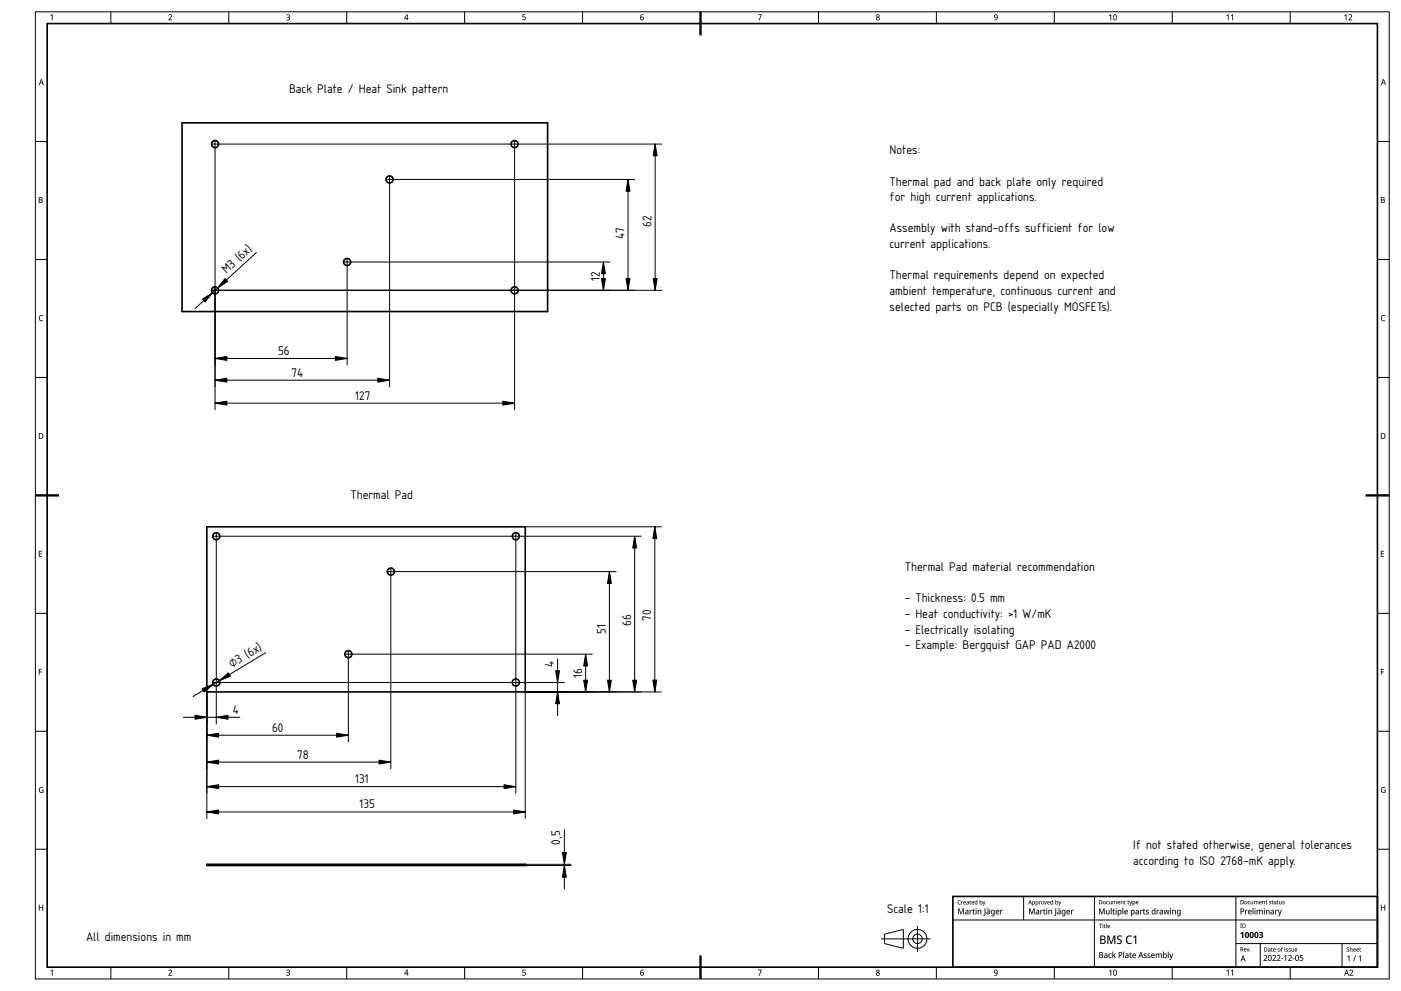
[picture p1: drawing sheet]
<svg xmlns="http://www.w3.org/2000/svg" width="594mm" height="420mm" viewBox="0 0 594 420" stroke-linecap="round" stroke-linejoin="round" font-family="sans-serif">
<defs><g id="words">
<g font-size="5">
<text x="122.6" y="39.4">Back Plate / Heat Sink pattern</text>
<text x="377.2" y="65.4">Notes:</text>
<text x="377.2" y="78.7">Thermal pad and back plate only required</text>
<text x="377.2" y="85.3">for high current applications.</text>
<text x="264.8" y="101.5" transform="rotate(-90 264.8 101.5)">47</text>
<text x="276.3" y="96.1" transform="rotate(-90 276.3 96.1)">62</text>
<text x="377.2" y="98.6">Assembly with stand-offs sufficient for low</text>
<text x="377.2" y="105.2">current applications.</text>
<text x="96" y="116.4" transform="rotate(-42 96 116.4)">M3 (6x)</text>
<text x="254.4" y="119.3" transform="rotate(-90 254.4 119.3)">12</text>
<text x="377.2" y="118.5">Thermal requirements depend on expected</text>
<text x="377.2" y="125.1">ambient temperature, continuous current and</text>
<text x="377.2" y="131.8">selected parts on PCB (especially MOSFETs).</text>
<text x="117.9" y="150.4">56</text>
<text x="123.7" y="159.7">74</text>
<text x="150.6" y="169.4">127</text>
<text x="148.6" y="211.6">Thermal Pad</text>
<text x="383.7" y="242">Thermal Pad material recommendation</text>
<text x="383.7" y="255.3">- Thickness: 0.5 mm</text>
<text x="276.1" y="263.2" transform="rotate(-90 276.1 263.2)">70</text>
<text x="383.7" y="262">- Heat conductivity: &gt;1 W/mK</text>
<text x="256.9" y="268.8" transform="rotate(-90 256.9 268.8)">51</text>
<text x="267.6" y="265.4" transform="rotate(-90 267.6 265.4)">66</text>
<text x="383.7" y="268.6">- Electrically isolating</text>
<text x="383.7" y="275.2">- Example: Bergquist GAP PAD A2000</text>
<text x="98.3" y="283.4" transform="rotate(-31 98.3 283.4)">⌀3 (6x)</text>
<text x="234.9" y="282.8" transform="rotate(-90 234.9 282.8)">4</text>
<text x="246.8" y="287.7" transform="rotate(-90 246.8 287.7)">16</text>
<text x="98.7" y="302.6">4</text>
<text x="115.4" y="310.2">60</text>
<text x="126.1" y="321.6">78</text>
<text x="150.6" y="332">131</text>
<text x="152.5" y="342.7">135</text>
<text x="237.6" y="358.1" transform="rotate(-90 237.6 358.1)">0,5</text>
<text x="480.5" y="360.1">If not stated otherwise, general tolerances</text>
<text x="480.5" y="366.7">according to ISO 2768-mK apply.</text>
<text x="376.2" y="387">Scale 1:1</text>
<text x="36.5" y="398.8">All dimensions in mm</text>
</g>
</g></defs>
<g fill="none" stroke="#000" stroke-width=".42">
<path d="M15 5h574.1v410.1h-574.1zM47 5v5M97 5v5M147 5v5M197 5v5M247 5v5M347 5v5M397.1 5v5M447.1 5v5M497.1 5v5M547.1 5v5M15 60h5"/>
<path d="M584.1 60h5M154.7 92.1h.1M15 110h5M584.1 110h5M15 160h5M584.1 160h5M15 260h5M584.1 260h5M15 310h5M584.1 310h5M15 360.1h5M584.1 360.1h5"/>
<path d="M373.6 398.1h21M375.1 396.1l8-2v8l-8-2zM389.1 392.6v11M404.1 390.1h180M434.1 380.1v10M464.1 380.1v30M524.1 380.1v30M47 410.1v5M97 410.1v5M147 410.1v5M197 410.1v5M247 410.1v5"/>
<path d="M347 410.1v5M397.1 410.1v5M447.1 410.1v5M497.1 410.1v5M524.1 400.1h60M534.4 400.1v10M547.1 410.1v5M569.1 400.1v10"/>
<circle cx="389.1" cy="398.1" r="4"/>
<circle cx="389.1" cy="398.1" r="2"/>
</g>
<g fill="#000">
<path d="M21.4 6.6l.9-.5v2.5h-.3v-2.2l-.4 .4zM71.4 6.4a.88 .88 0 0 1 1.5 .1 .88 .88 0 0 1-.6 1.3l-.5 .5h1.2v.3h-1.6l.9-1.3a.56 .56 0 0 0 .2-.8 .56 .56 0 0 0-.9 .1zM121.4 6.3l.2-.1a.71 .71 0 0 1 1.1 0 .71 .71 0 0 1-.3 1.1 .76 .76 0 0 1 .3 1.3 .76 .76 0 0 1-1.3-.4l.3 .1a.56 .56 0 0 0 .8 0 .56 .56 0 0 0 0-.8 .56 .56 0 0 0-.7-.1v-.2a.53 .53 0 0 0 .7-.2 .53 .53 0 0 0-.2-.7 .53 .53 0 0 0-.7 .2zM221.6 6.1h1.2v.2h-.9l-.1 .8a.8 .8 0 0 1 1.1 .3 .8 .8 0 0 1-.4 1.1 .8 .8 0 0 1-1-.3 .63 .63 0 0 0 .8 .2 .63 .63 0 0 0 .2-.9 .63 .63 0 0 0-.8-.2zM321.4 6.1h1.6l-1 2.5h-.3l1-2.3h-1.3zM16.9 133.9l1-.3 .4 .1-.1 .3a.97 .97 0 0 0-1.4 .9 .97 .97 0 0 0 1.4 .9 1.11 1.11 0 0 1-1.6 0 1.11 1.11 0 0 1 0-1.6zM585.9 133.9l1-.3 .5 .1-.2 .3a.97 .97 0 0 0-1.3 .9 .97 .97 0 0 0 1.4 .9 1.11 1.11 0 0 1-1.6 0 1.11 1.11 0 0 1 0-1.6zM16.5 233.6h1.3v.3h-1v.7h.9v.3h-.9v.9h1v.3h-1.3zM585.6 233.6h1.3v.3h-1v.7h.9v.3h-.9v.9h1v.3h-1.3zM16.5 283.6h1.3v.3h-1v.9h.9v.2h-.9v1.1h-.3zM585.6 283.6h1.3v.3h-1v.9h.9v.2h-.9v1.1h-.3zM16.9 333.9l1-.3 .5 .2-.1 .2a.99 .99 0 0 0-1.5 .8 .99 .99 0 0 0 1.3 1v-.7h-.5v-.3h.8v1.3a1.33 1.33 0 0 1-1.7-.4 1.33 1.33 0 0 1 .2-1.8z"/>
<path d="M586 333.9l1-.3 .5 .2-.1 .2a.99 .99 0 0 0-1.5 .8 .99 .99 0 0 0 1.3 1v-.7h-.5v-.3h.8v1.3a1.33 1.33 0 0 1-1.7-.4 1.33 1.33 0 0 1 .2-1.8zM16.5 383.6h.3v1.1h1.2v-1.1h.3v2.5h-.3v-1.2h-1.2v1.2h-.3zM585.6 383.6h.3v1.1h1.2v-1.1h.3v2.5h-.3v-1.2h-1.2v1.2h-.3zM21.4 411.6l.9-.5v2.5h-.3v-2.2l-.4 .4zM71.4 411.4a.88 .88 0 0 1 1.5 .1 .88 .88 0 0 1-.6 1.4l-.5 .5h1.2v.3h-1.6l.9-1.3a.56 .56 0 0 0 .2-.9 .56 .56 0 0 0-.9 .1zM121.4 411.4l.2-.1a.71 .71 0 0 1 1.1 0 .71 .71 0 0 1-.3 1.1 .76 .76 0 0 1 .3 1.2 .76 .76 0 0 1-1.3-.3l.3 .1a.56 .56 0 0 0 .8 0 .56 .56 0 0 0 0-.8 .56 .56 0 0 0-.7-.1v-.3a.53 .53 0 0 0 .7-.1 .53 .53 0 0 0-.2-.8 .53 .53 0 0 0-.7 .3zM221.6 411.1h1.2v.3h-.9l-.1 .7a.8 .8 0 0 1 1.1 .4 .8 .8 0 0 1-.4 1 .8 .8 0 0 1-1-.3 .63 .63 0 0 0 .8 .3 .63 .63 0 0 0 .2-.9 .63 .63 0 0 0-.8-.2zM321.4 411.1h1.6l-1 2.5h-.3l1-2.2h-1.3z"/>
<path d="M21.4 6.6l.9-.6v2.6h-.3v-2.2l-.4 .4zM21.4 6.6l.2 .2 .4-.5v2.3h.3v-2.5z"/>
<path d="M71.4 6.4a.89 .89 0 0 1 1.5 .1 .89 .89 0 0 1-.6 1.3l-.5 .5h1.2v.3h-1.6l.9-1.3a.54 .54 0 0 0 .2-.8 .54 .54 0 0 0-.9 .1zM71.4 6.4l.2 .2a.62 .62 0 0 1 1 .1 .62 .62 0 0 1-.5 .9l-.7 1h1.6v-.3h-1.2l.5-.5a.86 .86 0 0 0 .5-1.3 .86 .86 0 0 0-1.4-.1z"/>
<path d="M121.4 6.3a.75 .75 0 0 1 1.2-.2 .75 .75 0 0 1-.2 1.2 .75 .75 0 0 1 .2 1.2 .75 .75 0 0 1-1.2-.3l.3 .1a.55 .55 0 0 0 .8 0 .55 .55 0 0 0 0-.8 .55 .55 0 0 0-.8 0v-.3a.52 .52 0 0 0 .8-.2 .52 .52 0 0 0-.2-.7 .52 .52 0 0 0-.7 .3zM121.4 6.3l.2 .2a.53 .53 0 0 1 .7-.2 .53 .53 0 0 1 .2 .7 .53 .53 0 0 1-.7 .2v.2a.6 .6 0 0 1 .8 .3 .6 .6 0 0 1-.2 .8 .6 .6 0 0 1-.9-.2l.1 .2a.79 .79 0 0 0 1.2 0 .79 .79 0 0 0-.4-1.2 .72 .72 0 0 0 .2-1.2 .72 .72 0 0 0-1.2 .2z"/>
<path d="M172.5 6h.3v1.7h.4l-.4 .9h-.3v-.6h-1.1zM172.5 6.4l-.8 1.3h.8z"/>
<path d="M172.5 6h.3v1.7h.4v.3h-.4v.6h-.3v-.6h-1.1zM172.5 6l-1.1 2h1.2l-.1 .6h.3v-.6h.4v-.3h-.4v-1.7zM172.5 6.4l-.8 1.3h.8zM172.5 6.4l.1 1.3h-.9z"/>
<path d="M221.6 6h1.2v.4l-.9-.1-.1 .8a.81 .81 0 0 1 1.1 .3 .81 .81 0 0 1-.4 1.1 .81 .81 0 0 1-1.1-.4 .62 .62 0 0 0 .9 .3 .62 .62 0 0 0 .2-.9 .62 .62 0 0 0-.8-.2zM221.6 6.1l.1 1.2a.64 .64 0 0 1 .9 .2 .64 .64 0 0 1-.2 .9 .64 .64 0 0 1-.9-.2v.2a.85 .85 0 0 0 1.4-.3 .85 .85 0 0 0-1.1-1l.1-.8h.9v-.2z"/>
<path d="M271.9 6.3l1-.2v.3l-.8 .1-.3 .8a.78 .78 0 0 1 1.2 .4 .78 .78 0 0 1-.8 1 .78 .78 0 0 1-.7-.9zM271.9 6.3a1.24 1.24 0 0 0-.4 1.4 1.24 1.24 0 0 0 1.2 .8 .77 .77 0 0 0 .3-1.2 .77 .77 0 0 0-1.2 0l.2-.8 .8-.1v-.3zM271.8 7.8a.52 .52 0 0 0 1 0 .52 .52 0 0 0-1 0zM271.7 7.8a.55 .55 0 0 1 1.1 0 .55 .55 0 0 1-1.1 0z"/>
<path d="M271.9 6.3l.9-.2v.3l-.7 .1-.3 .8a.77 .77 0 0 1 1.2 .4 .77 .77 0 0 1-.7 1 .77 .77 0 0 1-.8-.9zM271.7 7.8a.55 .55 0 0 0 1.1 0 .55 .55 0 0 0-1.1 0z"/>
<path d="M321.4 6h1.6l-1 2.6h-.3l1-2.3-1.3 .1zM321.4 6.1v.2h1.3l-1 2.2 .3 .1 1-2.5z"/>
<path d="M371.8 6.2l.1-.1a.66 .66 0 0 1 1 .2 .66 .66 0 0 1-.4 1 .7 .7 0 0 1 .3 1 .7 .7 0 0 1-1.1 .1 .7 .7 0 0 1 .3-1.1l-.4-.4zM371.9 6.7a.39 .39 0 0 0 .7 0 .39 .39 0 0 0-.7 0zM371.8 8a.47 .47 0 0 0 .9 0 .47 .47 0 0 0-.9 0z"/>
<path d="M371.7 6.2l.2-.1a.67 .67 0 0 1 1 .2 .67 .67 0 0 1-.4 1 .71 .71 0 0 1 .3 1.1 .71 .71 0 0 1-1.1 0 .71 .71 0 0 1 .3-1.1l-.4-.4zM371.8 6.2l-.2 .7 .4 .4a.69 .69 0 0 0-.3 1.1 .69 .69 0 0 0 1.1-.1 .69 .69 0 0 0-.3-1 .66 .66 0 0 0 .3-1 .66 .66 0 0 0-1-.1zM371.9 6.7a.38 .38 0 0 0 .7 0 .38 .38 0 0 0-.7 0zM371.8 6.7a.45 .45 0 0 1 .9 0 .45 .45 0 0 1-.9 0zM371.8 7.9a.47 .47 0 0 0 .9 0 .47 .47 0 0 0-.9 0zM371.8 7.9a.51 .51 0 0 1 1 0 .51 .51 0 0 1-1 0z"/>
<path d="M421.7 6.3a1.17 1.17 0 0 1 1.4 .6 1.17 1.17 0 0 1-.4 1.5l-1 .2v-.3l.8-.1 .2-.8a.75 .75 0 0 1-1.1 0 .75 .75 0 0 1 .1-1.1zM421.7 6.9a.55 .55 0 0 0 1.1 0 .55 .55 0 0 0-1.1 0z"/>
<path d="M421.7 6.3a1.2 1.2 0 0 1 1.5 .7 1.2 1.2 0 0 1-.7 1.5l-.8 .1v-.3l.8-.1 .2-.8a.77 .77 0 0 1-1.1 0 .77 .77 0 0 1 .1-1.1zM421.7 6.3a.75 .75 0 0 0-.1 1.1 .75 .75 0 0 0 1.2 0l-.3 .8-.8 .1v.3a1.26 1.26 0 0 0 1.4-1.1 1.26 1.26 0 0 0-1.1-1.4zM421.7 6.9a.55 .55 0 0 0 1.1 0 .55 .55 0 0 0-1.1 0zM421.7 6.9a.55 .55 0 0 1 1.1 0 .55 .55 0 0 1-1.1 0z"/>
<path d="M470.3 6.6l.9-.5v2.5h-.3v-2.2l-.5 .4zM472.3 6.2a1.26 1.26 0 0 1 1.4 .8 1.26 1.26 0 0 1-.4 1.5 .95 .95 0 0 1-1.2-.2 .95 .95 0 0 1-.1-1.2zM472.5 6.4l-.1 .4a1.03 1.03 0 0 0 .6 1.5l.2-.4a1.03 1.03 0 0 0-.6-1.5z"/>
<path d="M470.2 6.6l1-.5v2.5h-.4l.1-2.2-.5 .5zM470.3 6.6l.1 .2 .5-.4v2.2h.3v-2.5zM472.3 6.2a1.27 1.27 0 0 1 1.4 .8 1.27 1.27 0 0 1-.4 1.5 .97 .97 0 0 1-1.2-.2 .97 .97 0 0 1-.1-1.2zM472.4 6.2l-.3 .7a1.04 1.04 0 0 0 0 1.2 1.04 1.04 0 0 0 1.1 .4l.3-.7a1.04 1.04 0 0 0 0-1.2 1.04 1.04 0 0 0-1.1-.4zM472.5 6.4l-.1 .4a1.02 1.02 0 0 0 .5 1.5l.3-.4a1.02 1.02 0 0 0-.5-1.5zM472.5 6.4a.62 .62 0 0 1 .8 .2 .62 .62 0 0 1 0 .7 .62 .62 0 0 1 0 .8 .62 .62 0 0 1-.8 .2z"/>
<path d="M520.1 6.6l.9-.5v2.5h-.3v-2.2l-.5 .4zM522 6.6l.8-.5v2.5h-.2v-2.2l-.5 .4z"/>
<path d="M520 6.6l1-.6v2.6h-.3v-2.2l-.5 .4zM520.1 6.6l.1 .2 .5-.5v2.3h.3v-2.5zM521.9 6.6l1-.6v2.6h-.4l.1-2.2-.5 .4zM522 6.6l.1 .2 .5-.5v2.3h.2v-2.5z"/>
<path d="M570.1 6.6l.9-.5v2.5h-.3v-2.2l-.5 .4zM571.9 6.4a.88 .88 0 0 1 1.4 .1 .88 .88 0 0 1-.6 1.3l-.5 .5h1.2v.3h-1.6l.9-1.3a.56 .56 0 0 0 .2-.8 .56 .56 0 0 0-.9 .1z"/>
<path d="M570.1 6.6l.9-.5v2.5h-.3v-2.2l-.5 .5zM570.1 6.6l.1 .2 .5-.4v2.2h.3v-2.5zM571.8 6.4a.89 .89 0 0 1 1.5 .1 .89 .89 0 0 1-.6 1.3l-.5 .5h1.2v.3h-1.6l.9-1.3a.54 .54 0 0 0 .2-.8 .54 .54 0 0 0-.9 .1zM571.9 6.4l.1 .2a.62 .62 0 0 1 1 .1 .62 .62 0 0 1-.4 .9l-.8 1h1.6v-.3h-1.2l.5-.5a.86 .86 0 0 0 .5-1.3 .86 .86 0 0 0-1.3-.1z"/>
<path d="M17.4 33.5h.3l.9 2.6h-.3l-.3-.8h-.9l-.3 .8h-.4zM17.4 33.5l-.9 2.6h.3l.3-.8h.9l.3 .8h.3l-.9-2.6zM17.5 33.9l-.3 1.1h.7zM17.5 33.8l.4 1.2h-.8z"/>
<path d="M17.4 33.5h.3l.9 2.6h-.3l-.3-.8h-.9l-.3 .8h-.3zM17.5 33.9l-.3 1.1h.7z"/>
<path d="M586.5 33.5h.3l.9 2.6h-.4l-.2-.8h-1l-.2 .8h-.4zM586.5 33.5l-.9 2.6h.3l.2-.8h1l.2 .8h.4l-.9-2.6zM586.6 33.9l-.4 1.1h.8zM586.6 33.8l.4 1.2h-.8z"/>
<path d="M586.5 33.5h.3l.9 2.6h-.4l-.2-.8h-1l-.2 .8h-.3zM586.6 33.9l-.4 1.1h.8z"/>
<path d="M16.5 83.6h.7a.64 .64 0 0 1 .8 .3 .64 .64 0 0 1-.4 .9l.4 .1a.71 .71 0 0 1 0 .8 .71 .71 0 0 1-.7 .4h-.8zM16.8 83.8v.8h.7a.41 .41 0 0 0 .2-.5 .41 .41 0 0 0-.5-.3zM16.8 84.9v.9h.5a.46 .46 0 0 0 .5-.5 .46 .46 0 0 0-.6-.4z"/>
<path d="M16.5 83.5h.7a.65 .65 0 0 1 .8 .4 .65 .65 0 0 1-.4 .9v-.1a.69 .69 0 0 1 .5 .9 .69 .69 0 0 1-.8 .5h-.8zM16.5 83.6v2.5l.8-.1a.68 .68 0 0 0 .8-.5 .68 .68 0 0 0-.5-.8 .61 .61 0 0 0 .4-.8 .61 .61 0 0 0-.8-.3zM16.8 83.8v.8l.8-.1v-.6zM16.8 83.8h.4a.43 .43 0 0 1 .5 .4 .43 .43 0 0 1-.5 .4h-.4zM16.8 84.9v.9h.5a.45 .45 0 0 0 .5-.5 .45 .45 0 0 0-.6-.4zM16.8 84.9h.4a.48 .48 0 0 1 .6 .4 .48 .48 0 0 1-.5 .5h-.5z"/>
<path d="M585.6 83.6h.6a.64 .64 0 0 1 .9 .3 .64 .64 0 0 1-.4 .9l.4 .1a.71 .71 0 0 1 0 .8 .71 .71 0 0 1-.7 .4h-.8zM585.9 83.8v.8h.6a.41 .41 0 0 0 .3-.5 .41 .41 0 0 0-.6-.3zM585.9 84.9v.9h.4a.46 .46 0 0 0 .6-.5 .46 .46 0 0 0-.6-.4z"/>
<path d="M585.5 83.5h.7a.65 .65 0 0 1 .9 .4 .65 .65 0 0 1-.4 .9v-.1a.69 .69 0 0 1 .5 .9 .69 .69 0 0 1-.8 .5h-.9zM585.6 83.6v2.5l.8-.1a.68 .68 0 0 0 .8-.5 .68 .68 0 0 0-.5-.8 .61 .61 0 0 0 .4-.8 .61 .61 0 0 0-.9-.3zM585.9 83.8v.8l.8-.1v-.6zM585.9 83.8h.3a.43 .43 0 0 1 .6 .4 .43 .43 0 0 1-.5 .4h-.4zM585.9 84.9v.9h.4a.45 .45 0 0 0 .6-.5 .45 .45 0 0 0-.6-.4zM585.9 84.9h.4a.48 .48 0 0 1 .6 .4 .48 .48 0 0 1-.6 .5h-.4z"/>
<path d="M16.9 133.9l1-.3 .4 .1-.1 .3a.95 .95 0 0 0-1.3 .9 .95 .95 0 0 0 1.3 .9 .98 .98 0 0 1-1.2 .3 .98 .98 0 0 1-.5-1.2zM16.9 133.9a1.27 1.27 0 0 0-.3 1.6 1.27 1.27 0 0 0 1.6 .5v-.2a.98 .98 0 0 1-1.4-.9 .98 .98 0 0 1 1.4-.9l.1-.3-.4-.1z"/>
<path d="M585.9 133.9l1.1-.3 .4 .1-.1 .3a.95 .95 0 0 0-1.4 .9 .95 .95 0 0 0 1.4 .9 .98 .98 0 0 1-1.3 .3 .98 .98 0 0 1-.4-1.2zM586 133.9a1.27 1.27 0 0 0-.3 1.6 1.27 1.27 0 0 0 1.6 .5v-.2a.98 .98 0 0 1-1.4-.9 .98 .98 0 0 1 1.3-.9l.2-.3-.5-.1z"/>
<path d="M16.5 183.6h.7a1.25 1.25 0 0 1 1.2 1.3 1.25 1.25 0 0 1-1.3 1.2h-.6zM16.8 183.8v2a1.01 1.01 0 0 0 1.3-1 1.01 1.01 0 0 0-1.3-1z"/>
<path d="M16.5 183.6h.7a1.27 1.27 0 0 1 1.2 1.3 1.27 1.27 0 0 1-1.3 1.2h-.6zM16.5 183.6v2.5a1.36 1.36 0 0 0 1.6-.4 1.36 1.36 0 0 0 0-1.7zM16.8 183.8v2a1 1 0 0 0 1.2-1 1 1 0 0 0-1.2-.9zM16.8 183.8a1.03 1.03 0 0 1 1.3 1 1.03 1.03 0 0 1-1.3 1z"/>
<path d="M585.6 183.6h.7a1.25 1.25 0 0 1 1.2 1.3 1.25 1.25 0 0 1-1.3 1.2h-.6zM585.9 183.8v2a1.01 1.01 0 0 0 1.2-1 1.01 1.01 0 0 0-1.2-1z"/>
<path d="M585.5 183.6h.8a1.27 1.27 0 0 1 1.2 1.3 1.27 1.27 0 0 1-1.3 1.2h-.7zM585.6 183.6v2.5a1.36 1.36 0 0 0 1.6-.4 1.36 1.36 0 0 0 0-1.7zM585.9 183.8v2a1 1 0 0 0 1.2-1 1 1 0 0 0-1.2-.9zM585.9 183.8a1.03 1.03 0 0 1 1.3 1 1.03 1.03 0 0 1-1.3 1z"/>
<path d="M16.5 233.6h1.3v.3h-1v.7h1v.3h-1v.9h1v.3h-1.3zM16.5 233.6v2.5h1.3v-.3h-1v-.9h.9v-.3l-.9 .1v-.9l1 .1v-.3z"/>
<path d="M585.5 233.6h1.4v.3h-1v.7h.9v.3h-.9v.9h1v.3h-1.4zM585.6 233.6v2.5h1.3v-.3h-1v-.9h.9v-.3l-.9 .1v-.9l1 .1v-.3z"/>
<path d="M16.5 283.6h1.3v.3h-1v.9l.9-.1v.3h-.9v1.1h-.3zM16.5 283.6v2.5h.3v-1.1h.9v-.2h-.9v-.9h1v-.3z"/>
<path d="M585.5 283.6h1.4v.3h-1v.9l.9-.1v.3h-.9v1.1h-.4zM585.6 283.6v2.5h.3v-1.1h.9v-.2h-.9v-.9h1v-.3z"/>
<path d="M16.9 333.9l.6-.3a.48 .48 0 0 1 .6-.1 .48 .48 0 0 1 .2 .6 .98 .98 0 0 0-1.5 .7 .98 .98 0 0 0 1.3 1v-.7h-.5v-.3h.9v1.3a1.34 1.34 0 0 1-1.8-.4 1.34 1.34 0 0 1 .2-1.8zM16.9 333.9a1.31 1.31 0 0 0-.2 1.8 1.31 1.31 0 0 0 1.7 .3v-1.2h-.8v.3h.5v.7a1 1 0 0 1-1.3-1 1 1 0 0 1 1.5-.8l.1-.2-.5-.1z"/>
<path d="M586 333.9l.6-.3a.48 .48 0 0 1 .5-.1 .48 .48 0 0 1 .3 .6 .98 .98 0 0 0-1.5 .7 .98 .98 0 0 0 1.3 1v-.7h-.5v-.3h.8v1.3a1.34 1.34 0 0 1-1.8-.4 1.34 1.34 0 0 1 .3-1.8zM586 333.9a1.31 1.31 0 0 0-.2 1.8 1.31 1.31 0 0 0 1.7 .3v-1.2h-.8v.3h.5v.7a1 1 0 0 1-1.3-1 1 1 0 0 1 1.5-.8l.1-.2-.5-.1z"/>
<path d="M16.5 383.6h.3v1.1h1.2v-1.1h.3v2.5h-.3v-1.2h-1.2v1.2h-.3zM16.5 383.6v2.5h.3v-1.2h1.2v1.2h.3v-2.5h-.3v1.1h-1.2v-1.1z"/>
<path d="M406.3 381.9l1-.2a.77 .77 0 0 0-1 .7 .77 .77 0 0 0 1 .8 .83 .83 0 0 1-1.2-.1 .83 .83 0 0 1 .2-1.2zM407.6 382.1l.2 .3 .5-.3-.4 .4-.1 1h-.2zM408.6 382.3l.4-.2 .5 .3v.4h-.8l.2 .5 .6-.1-.3 .3a.71 .71 0 0 1-.7-.4 .71 .71 0 0 1 .1-.8zM408.8 382.4l-.1 .3h.6l-.1-.4zM409.9 382.2l.9 .1v1.2l-.3-.1a.5 .5 0 0 1-.7-.1 .5 .5 0 0 1 .1-.7 .5 .5 0 0 1 .7 0l-.1-.3zM410 383a.27 .27 0 0 0 .5 0 .27 .27 0 0 0-.5 0zM411.3 381.8l.5 .3-.4 .2v.9l.4 .3-.6-.3-.2-1zM412.1 382.3l.4-.2 .5 .3 .1 .4h-.9l.2 .5 .6-.1-.3 .3a.71 .71 0 0 1-.7-.4 .71 .71 0 0 1 .1-.8zM412.3 382.4l-.1 .3h.6l-.1-.4zM413.5 382.3h.7l.2-.7v1.9l-.2-.2a.63 .63 0 0 1-.9-.1 .63 .63 0 0 1 .2-.9zM413.7 382.3a.49 .49 0 0 0-.2 .6 .49 .49 0 0 0 .6 .3 .53 .53 0 0 0 .1-.6 .53 .53 0 0 0-.5-.3zM415.4 381.6l.2 .7a.59 .59 0 0 1 1 .5 .59 .59 0 0 1-1 .5l-.2 .2zM415.7 382.4l.1 .9a.45 .45 0 0 0 .5-.5 .45 .45 0 0 0-.6-.4zM416.6 382.1l.6 1.1 .6-1.1-.6 1.7-.4 .3-.1-.2 .4-.4z"/>
<path d="M406.3 381.9l1-.2a.95 .95 0 0 0-.9 1.4l.9 .1a.84 .84 0 0 1-1.3-.1 .84 .84 0 0 1 .3-1.2zM406.3 381.9a.9 .9 0 0 0-.2 1.2 .9 .9 0 0 0 1.2 .3v-.2a.7 .7 0 0 1-1-.6 .7 .7 0 0 1 .9-.7l-.3-.2zM407.6 382.1l.2 .3 .6-.3-.5 .4-.1 1h-.2zM407.6 382.1v1.4h.2l.1-1 .4-.4-.5 .3zM408.6 382.3l.1-.1a.57 .57 0 0 1 .7 0 .57 .57 0 0 1 .1 .6h-.8l.2 .5 .6-.1a.66 .66 0 0 1-1 .1 .66 .66 0 0 1 .1-1zM408.6 382.3l-.1 .1a.69 .69 0 0 0 .1 .9 .69 .69 0 0 0 .9 .1l-.6-.1-.2-.5h.8l-.1-.5zM408.8 382.4l-.1 .3h.6l-.2-.4zM408.8 382.4l.4-.1 .1 .4h-.6zM409.9 382.2l.9 .1v1.2l-.3-.1a.45 .45 0 0 1-.8-.3 .45 .45 0 0 1 .7-.4l.1-.4zM409.9 382.2l.6 .1 .1 .4a.47 .47 0 0 0-.7-.1 .47 .47 0 0 0 0 .6 .47 .47 0 0 0 .6 .2l.3 .1v-1.2zM410.1 382.9v.3l.3 .1 .2-.5zM410 383.1a.3 .3 0 0 1 .6 0 .3 .3 0 0 1-.6 0zM411.3 381.8l.5 .3-.4 .2 .1 .9 .3 .3-.6-.3-.2-1zM411.3 381.8l-.3 .4 .2 1 .6 .2-.4-.3v-.8l.4-.2zM412.1 382.3l.1-.1a.57 .57 0 0 1 .7 0 .57 .57 0 0 1 .2 .6h-.9l.2 .5 .6-.1a.66 .66 0 0 1-1 .1 .66 .66 0 0 1 .1-1zM412.1 382.3v.1a.69 .69 0 0 0 0 .9 .69 .69 0 0 0 .9 .1l-.6-.1-.2-.5h.9l-.2-.5zM412.3 382.4l-.1 .3h.6l-.1-.4zM412.3 382.4l.4-.1 .2 .4h-.7zM413.4 382.3h.8v-.8h.2v2l-.3-.1a.68 .68 0 0 1-.8-.3 .68 .68 0 0 1 .1-.8zM413.5 382.3a.64 .64 0 0 0-.2 .9 .64 .64 0 0 0 .9 .1l.2 .2v-1.9l-.2 .7zM413.7 382.3a.47 .47 0 0 0-.2 .6 .47 .47 0 0 0 .6 .3v-.8zM413.4 382.9a.45 .45 0 0 1 .9 0 .45 .45 0 0 1-.9 0zM415.4 381.5h.3l-.1 .8a.6 .6 0 0 1 1 .5 .6 .6 0 0 1-1 .5l-.2 .2zM415.4 381.6v1.9l.2-.2a.59 .59 0 0 0 .9-.5 .59 .59 0 0 0-.9-.5zM415.7 382.4l.1 .9a.44 .44 0 0 0 .5-.5 .44 .44 0 0 0-.6-.4zM415.6 382.7a.48 .48 0 0 1 .9 0 .48 .48 0 0 1-.9 0zM416.6 382.1h.3l.3 1.1 .4-1.1h.3l-.7 1.7-.4 .3-.1-.3 .4-.3zM416.6 382.1l.6 1.4-.5 .4 .1 .1 .5-.4 .5-1.5-.5 1.2z"/>
<path d="M406.3 385.1h.5l.7 2.1 .7-2.1h.5v2.6h-.3v-2.2l-.7 2.2h-.3l-.8-2.2 .1 2.2h-.4zM406.3 385.2v2.5h.3v-2.3l.8 2.3h.2l.8-2.3v2.3h.3v-2.5h-.4l-.8 2-.7-2zM409.3 385.9l.3-.1a.66 .66 0 0 1 1 .6v1.3l-.3-.3a.63 .63 0 0 1-.8 .3 .63 .63 0 0 1-.3-.9 .63 .63 0 0 1 .8-.3h.3a.48 .48 0 0 0-.3-.5 .48 .48 0 0 0-.5 .2zM409.4 385.9l.2 .2a.36 .36 0 0 1 .6-.1 .36 .36 0 0 1-.2 .6 .61 .61 0 0 0-.8 .3 .61 .61 0 0 0 .4 .8 .61 .61 0 0 0 .8-.3l.2 .3v-1.3a.72 .72 0 0 0-.5-.6 .72 .72 0 0 0-.7 .1zM409.5 387.1a.4 .4 0 0 0 .8 0 .4 .4 0 0 0-.8 0zM409.5 387.1a.41 .41 0 0 1 .8 0 .41 .41 0 0 1-.8 0zM411.1 385.8h.3l.1 .3 .7-.4v.4l-.6 .2-.1 1.4h-.4zM411.2 385.8v1.9h.3v-1.4l.7-.5-.7 .3zM412.7 385.3l.2 .5h.5v.2h-.5v1.2l.5 .2-.1 .3-.7-.4v-1.3l-.3-.1zM412.7 385.3l-.4 .6 .3 .1v1.3l.8 .3-.6-.5v-1.1h.6v-.2h-.6zM413.7 385.3a.21 .21 0 0 1 .4 0 .21 .21 0 0 1-.4 0zM413.7 385.3a.2 .2 0 0 0 .4 0 .2 .2 0 0 0-.4 0zM413.7 385.8h.4v1.9h-.4zM413.7 385.8v1.9h.3v-1.9zM414.6 385.8l.4 .1a.67 .67 0 0 1 .7-.1 .67 .67 0 0 1 .4 .6v1.3h-.3v-1.2a.45 .45 0 0 0-.6-.5 .45 .45 0 0 0-.3 .7v1h-.3zM414.6 385.8v1.9h.3v-1a.48 .48 0 0 1 .3-.7 .48 .48 0 0 1 .6 .5v1.2h.3v-1.3a.66 .66 0 0 0-.5-.6 .66 .66 0 0 0-.7 .2zM417.5 385.1h.3v2.7l-.7 .5-.2-.3 .6-.2zM417.5 385.2v2.6l-.5 .5 .5-.1 .3-.4v-2.6zM418.5 385.9l.2-.1a.66 .66 0 0 1 1 .6v1.3l-.3-.3a.63 .63 0 0 1-.8 .3 .63 .63 0 0 1-.3-.9 .63 .63 0 0 1 .8-.3h.3a.48 .48 0 0 0-.3-.5 .48 .48 0 0 0-.5 .2zM418.5 385.9l.2 .2a.36 .36 0 0 1 .6-.1 .36 .36 0 0 1-.2 .6 .61 .61 0 0 0-.8 .3 .61 .61 0 0 0 .4 .8 .61 .61 0 0 0 .8-.3l.2 .3v-1.3a.72 .72 0 0 0-.5-.6 .72 .72 0 0 0-.7 .1zM418.6 387.1a.4 .4 0 0 0 .8 0 .4 .4 0 0 0-.8 0zM418.6 387.1a.41 .41 0 0 1 .8 0 .41 .41 0 0 1-.8 0zM418.6 385.3a.19 .19 0 0 1 .3 0 .19 .19 0 0 1-.3 0zM418.6 385.3a.15 .15 0 0 0 .3 0 .15 .15 0 0 0-.3 0zM419.2 385.3a.2 .2 0 0 1 .4 0 .2 .2 0 0 1-.4 0zM419.2 385.3a.15 .15 0 0 0 .3 0 .15 .15 0 0 0-.3 0zM420.5 385.8l1 .2 .3-.2v1.9a.77 .77 0 0 1-.6 .8 .77 .77 0 0 1-.9-.4 .67 .67 0 0 0 .8 .1 .67 .67 0 0 0 .3-.8 .93 .93 0 0 1-1.3-.2 .93 .93 0 0 1 .4-1.4zM420.5 385.9a.89 .89 0 0 0-.4 1.3 .89 .89 0 0 0 1.3 .2 .69 .69 0 0 1-.3 .8 .69 .69 0 0 1-.8-.1v.3a.89 .89 0 0 0 1.4-.7v-1.9l-.2 .2zM420.3 386.6a.61 .61 0 0 0 1.2 0 .61 .61 0 0 0-1.2 0zM420.6 386.2a.61 .61 0 0 1 .9 .5 .61 .61 0 0 1-.9 .6zM422.4 385.9l.3-.1a.81 .81 0 0 1 .8 .2 .81 .81 0 0 1 .2 .8h-1.2l.3 .5h.8a.92 .92 0 0 1-1.4 0 .92 .92 0 0 1 .2-1.4zM422.4 386a.98 .98 0 0 0-.1 1.3 .98 .98 0 0 0 1.3 .2v-.2l-.2 .1a.6 .6 0 0 1-.7 0 .6 .6 0 0 1-.2-.6l1.2-.2a.72 .72 0 0 0-.4-.8 .72 .72 0 0 0-.9 .2zM422.7 386.1l-.2 .4h.9l-.2-.5zM422.6 386.1a.44 .44 0 0 1 .6-.1 .44 .44 0 0 1 .2 .5h-.9zM424.1 385.8h.3l.1 .3 .7-.4v.4l-.7 .2v1.4h-.4zM424.2 385.8v1.9h.3v-1.4l.7-.5-.7 .3z"/>
<path d="M406.3 385.2h.5l.7 2 .8-2h.4v2.5h-.3v-2.2l-.8 2.2h-.2l-.8-2.2v2.2h-.3zM409.4 385.9l.2-.1a.64 .64 0 0 1 1 .6v1.3l-.3-.3a.63 .63 0 0 1-.8 .3 .63 .63 0 0 1-.3-.8 .63 .63 0 0 1 .8-.4h.3a.48 .48 0 0 0-.3-.5 .48 .48 0 0 0-.5 .1zM409.5 387.1a.38 .38 0 0 0 .7 0 .38 .38 0 0 0-.7 0zM411.2 385.8l.3 .3 .7-.3-.7 .5v1.4h-.3zM412.7 385.3l.2 .5h.5v.2h-.5v1.2l.5 .2-.1 .3-.7-.4v-1.3l-.3-.1zM413.7 385.3a.2 .2 0 0 1 .4 0 .2 .2 0 0 1-.4 0zM413.7 385.8h.3v1.9h-.3zM414.6 385.8l.3 .2 .2-.2a.63 .63 0 0 1 .7 0 .63 .63 0 0 1 .3 .6v1.3h-.3v-1.2a.47 .47 0 0 0-.6-.5 .47 .47 0 0 0-.3 .7v1h-.3zM417.5 385.2h.3v2.6l-.7 .5-.1-.3 .5-.2zM418.5 385.9l.2-.1a.64 .64 0 0 1 1 .6v1.3l-.3-.3a.63 .63 0 0 1-.8 .3 .63 .63 0 0 1-.3-.8 .63 .63 0 0 1 .8-.4h.3a.48 .48 0 0 0-.2-.5 .48 .48 0 0 0-.6 .1zM418.6 387.1a.38 .38 0 0 0 .7 0 .38 .38 0 0 0-.7 0zM418.6 385.3a.17 .17 0 0 1 .3 0 .17 .17 0 0 1-.3 0zM419.2 385.3a.17 .17 0 0 1 .3 0 .17 .17 0 0 1-.3 0zM420.5 385.9l1 .1 .2-.2v1.9a.76 .76 0 0 1-.5 .8 .76 .76 0 0 1-.9-.4 .67 .67 0 0 0 .8 .1 .67 .67 0 0 0 .3-.8 .91 .91 0 0 1-1.3-.2 .91 .91 0 0 1 .4-1.3zM420.3 386.6a.65 .65 0 0 0 1.3 0 .65 .65 0 0 0-1.3 0zM422.5 386a.77 .77 0 0 1 .9-.1 .77 .77 0 0 1 .3 .9h-1.2l.3 .6 .8-.1a.9 .9 0 0 1-1.3 0 .9 .9 0 0 1 .2-1.3zM422.7 386.1l-.2 .4h.9l-.2-.5zM424.2 385.8l.3 .3 .7-.3-.7 .5v1.4h-.3z"/>
<path d="M436.7 381.6l.9 1.9-.5-.6h-.6l-.5 .6zM436.7 381.7l-.7 1.8 .5-.6h.6l.5 .6zM436.8 381.9l-.3 .8h.5zM436.8 381.8l.3 .9h-.6zM437.7 382.1l.3 .2a.6 .6 0 0 1 .9 .5 .6 .6 0 0 1-.9 .5v.8h-.3zM437.8 382.1v2l.1-.8a.59 .59 0 0 0 1-.5 .59 .59 0 0 0-1-.5zM437.9 382.7a.45 .45 0 0 0 .9 0 .45 .45 0 0 0-.9 0zM437.8 382.7a.48 .48 0 0 1 .9 0 .48 .48 0 0 1-.9 0zM439.2 382.1l.2 .2a.6 .6 0 0 1 .9 .5 .6 .6 0 0 1-.9 .5v.8h-.2zM439.2 382.1v2l.2-.8a.59 .59 0 0 0 .9-.5 .59 .59 0 0 0-.9-.5zM439.4 382.7a.45 .45 0 0 0 .9 0 .45 .45 0 0 0-.9 0zM439.2 382.7a.5 .5 0 0 1 1 0 .5 .5 0 0 1-1 0zM440.6 382.1l.3 .3 .5-.3-.5 .4v1h-.3zM440.6 382.1v1.4h.3v-1l.5-.4-.5 .3zM441.3 382.8a.7 .7 0 0 1 1.4 0 .7 .7 0 0 1-1.4 0zM441.4 382.8a.65 .65 0 0 0 1.3 0 .65 .65 0 0 0-1.3 0zM441.7 382.8a.45 .45 0 0 0 .9 0 .45 .45 0 0 0-.9 0zM441.7 382.7a.46 .46 0 0 1 .9 0 .46 .46 0 0 1-.9 0zM442.7 382.1h.3l.3 1.2 .4-1.2h.3l-.5 1.4h-.3zM442.8 382.1l.4 1.4h.3l.5-1.4-.6 1.2zM444.2 382.3l.1-.1a.57 .57 0 0 1 .7 0 .57 .57 0 0 1 .2 .6h-.9l.2 .5 .6-.1a.66 .66 0 0 1-1 .1 .66 .66 0 0 1 .1-1zM444.3 382.3l-.1 .1a.69 .69 0 0 0 0 .9 .69 .69 0 0 0 .9 .1l-.6-.1-.2-.5h.9l-.2-.5zM444.4 382.4l-.1 .3h.6l-.1-.4zM444.4 382.4l.4-.1 .2 .4h-.7zM445.5 382.3h.8v-.8h.3v2l-.4-.1a.68 .68 0 0 1-.8-.3 .68 .68 0 0 1 .1-.8zM445.6 382.3a.64 .64 0 0 0-.2 .9 .64 .64 0 0 0 .9 .1l.2 .2v-1.9l-.1 .7zM445.8 382.3a.47 .47 0 0 0-.2 .6 .47 .47 0 0 0 .6 .3v-.8zM445.5 382.9a.45 .45 0 0 1 .9 0 .45 .45 0 0 1-.9 0zM447.5 381.5h.3v.8a.6 .6 0 0 1 .9 .5 .6 .6 0 0 1-.9 .5l-.3 .2zM447.5 381.6v1.9l.2-.2a.59 .59 0 0 0 1-.5 .59 .59 0 0 0-1-.5zM447.8 382.4l.1 .9a.44 .44 0 0 0 .5-.5 .44 .44 0 0 0-.6-.4zM447.7 382.7a.48 .48 0 0 1 .9 0 .48 .48 0 0 1-.9 0zM448.7 382.1h.3l.4 1.1 .3-1.1h.3l-.7 1.7-.4 .3-.1-.3 .5-.3zM448.7 382.1l.6 1.4-.5 .4 .1 .1 .5-.4 .6-1.5-.6 1.2z"/>
<path d="M436.7 381.7l.9 1.8-.5-.6h-.6l-.5 .6zM436.8 381.9l-.3 .8h.6zM437.8 382.1l.2 .2a.59 .59 0 0 1 .9 .5 .59 .59 0 0 1-.9 .5l-.2 .8zM437.9 382.7a.46 .46 0 0 0 .9 0 .46 .46 0 0 0-.9 0zM439.2 382.1l.2 .2a.59 .59 0 0 1 .9 .5 .59 .59 0 0 1-.9 .5l-.2 .8zM439.3 382.7a.5 .5 0 0 0 1 0 .5 .5 0 0 0-1 0zM440.6 382.1l.3 .3 .5-.3-.5 .4v1h-.3zM441.4 382.8a.66 .66 0 0 1 1.3 0 .66 .66 0 0 1-1.3 0zM441.7 382.8a.45 .45 0 0 0 .9 0 .45 .45 0 0 0-.9 0zM442.8 382.1l.5 1.2 .7-1.2-.5 1.4h-.3zM444.2 382.3l.4-.2 .5 .3 .1 .4h-.9l.2 .5 .6-.1-.3 .3a.71 .71 0 0 1-.7-.4 .71 .71 0 0 1 .1-.8zM444.4 382.4l-.1 .3h.6l-.1-.4zM445.6 382.3h.7l.2-.7v1.9l-.2-.2a.63 .63 0 0 1-.9-.1 .63 .63 0 0 1 .2-.9zM445.8 382.3a.49 .49 0 0 0-.2 .6 .49 .49 0 0 0 .6 .3 .53 .53 0 0 0 .1-.6 .53 .53 0 0 0-.5-.3zM447.5 381.6l.2 .7a.59 .59 0 0 1 1 .5 .59 .59 0 0 1-1 .5l-.2 .2zM447.8 382.4l.1 .9a.45 .45 0 0 0 .5-.5 .45 .45 0 0 0-.6-.4zM448.7 382.1l.7 1.1 .6-1.1-.7 1.7-.4 .3-.1-.2 .5-.4z"/>
<path d="M436.3 385.1h.5l.7 2.1 .7-2.1h.5v2.6h-.3v-2.2l-.7 2.2h-.3l-.8-2.2 .1 2.2h-.4zM436.4 385.2v2.5h.2v-2.3l.8 2.3h.2l.8-2.3v2.3h.3v-2.5h-.4l-.8 2-.7-2zM439.4 385.9l.2-.1a.66 .66 0 0 1 1 .6v1.3l-.3-.3a.63 .63 0 0 1-.8 .3 .63 .63 0 0 1-.3-.9 .63 .63 0 0 1 .8-.3h.3a.48 .48 0 0 0-.3-.5 .48 .48 0 0 0-.5 .2zM439.4 385.9l.2 .2a.36 .36 0 0 1 .6-.1 .36 .36 0 0 1-.2 .6 .61 .61 0 0 0-.8 .3 .61 .61 0 0 0 .4 .8 .61 .61 0 0 0 .8-.3l.2 .3v-1.3a.72 .72 0 0 0-.5-.6 .72 .72 0 0 0-.7 .1zM439.5 387.1a.4 .4 0 0 0 .8 0 .4 .4 0 0 0-.8 0zM439.5 387.1a.41 .41 0 0 1 .8 0 .41 .41 0 0 1-.8 0zM441.1 385.8h.3l.1 .3 .7-.4v.4l-.6 .2-.1 1.4h-.4zM441.2 385.8v1.9h.3v-1.4l.7-.5-.7 .3zM442.7 385.3l.2 .5h.5v.2h-.5v1.2l.5 .2-.1 .3-.7-.4v-1.3l-.3-.1zM442.7 385.3l-.4 .6 .3 .1v1.3l.8 .3-.6-.5v-1.1h.6v-.2h-.6zM443.7 385.3a.21 .21 0 0 1 .4 0 .21 .21 0 0 1-.4 0zM443.7 385.3a.2 .2 0 0 0 .4 0 .2 .2 0 0 0-.4 0zM443.7 385.8h.4v1.9h-.4zM443.7 385.8v1.9h.3v-1.9zM444.6 385.8l.4 .1a.67 .67 0 0 1 .7-.1 .67 .67 0 0 1 .4 .6v1.3h-.3v-1.2a.45 .45 0 0 0-.6-.5 .45 .45 0 0 0-.3 .7v1h-.3zM444.6 385.8v1.9h.3v-1a.48 .48 0 0 1 .3-.7 .48 .48 0 0 1 .6 .5v1.2h.3v-1.3a.66 .66 0 0 0-.5-.6 .66 .66 0 0 0-.7 .2zM447.5 385.1h.4l-.1 2.7-.7 .5-.1-.3 .5-.2zM447.5 385.2v2.6l-.5 .5 .5-.1 .3-.4v-2.6zM448.5 385.9l.2-.1a.66 .66 0 0 1 1 .6v1.3l-.3-.3a.63 .63 0 0 1-.8 .3 .63 .63 0 0 1-.3-.9 .63 .63 0 0 1 .8-.3h.3a.48 .48 0 0 0-.3-.5 .48 .48 0 0 0-.5 .2zM448.5 385.9l.2 .2a.36 .36 0 0 1 .6-.1 .36 .36 0 0 1-.2 .6 .61 .61 0 0 0-.8 .3 .61 .61 0 0 0 .4 .8 .61 .61 0 0 0 .8-.3l.2 .3v-1.3a.72 .72 0 0 0-.5-.6 .72 .72 0 0 0-.7 .1zM448.6 387.1a.4 .4 0 0 0 .8 0 .4 .4 0 0 0-.8 0zM448.6 387.1a.41 .41 0 0 1 .8 0 .41 .41 0 0 1-.8 0zM448.6 385.3a.19 .19 0 0 1 .3 0 .19 .19 0 0 1-.3 0zM448.6 385.3a.15 .15 0 0 0 .3 0 .15 .15 0 0 0-.3 0zM449.2 385.3a.2 .2 0 0 1 .4 0 .2 .2 0 0 1-.4 0zM449.2 385.3a.15 .15 0 0 0 .3 0 .15 .15 0 0 0-.3 0zM450.5 385.8l1 .2 .3-.2v1.9a.77 .77 0 0 1-.6 .8 .77 .77 0 0 1-.9-.4 .67 .67 0 0 0 .8 .1 .67 .67 0 0 0 .3-.8h.1a.93 .93 0 0 1-1.4-.2 .93 .93 0 0 1 .4-1.4zM450.5 385.9a.89 .89 0 0 0-.4 1.3 .89 .89 0 0 0 1.3 .2 .69 .69 0 0 1-.3 .8 .69 .69 0 0 1-.8-.1v.3a.89 .89 0 0 0 1.4-.7v-1.9l-.2 .2zM450.3 386.6a.61 .61 0 0 0 1.2 0 .61 .61 0 0 0-1.2 0zM450.6 386.2a.61 .61 0 0 1 .9 .5 .61 .61 0 0 1-.9 .6zM452.4 385.9l.3-.1a.81 .81 0 0 1 .8 .2 .81 .81 0 0 1 .2 .8h-1.2l.3 .5h.9a.92 .92 0 0 1-1.5 0 .92 .92 0 0 1 .2-1.4zM452.4 386a.98 .98 0 0 0-.1 1.3 .98 .98 0 0 0 1.3 .2v-.2l-.2 .1a.6 .6 0 0 1-.7 0 .6 .6 0 0 1-.2-.6l1.2-.2a.72 .72 0 0 0-.4-.8 .72 .72 0 0 0-.9 .2zM452.7 386.1l-.2 .4h.9l-.2-.5zM452.6 386.1a.44 .44 0 0 1 .6-.1 .44 .44 0 0 1 .2 .5h-.9zM454.1 385.8h.3l.1 .3 .7-.4v.4l-.7 .2v1.4h-.4zM454.2 385.8v1.9h.3v-1.4l.7-.5-.7 .3z"/>
<path d="M436.4 385.2h.4l.7 2 .8-2h.4v2.5h-.3v-2.2l-.8 2.2h-.2l-.8-2.2v2.2h-.2zM439.4 385.9l.3-.1a.64 .64 0 0 1 .9 .6v1.3l-.3-.3a.63 .63 0 0 1-.8 .3 .63 .63 0 0 1-.3-.8 .63 .63 0 0 1 .8-.4h.3a.48 .48 0 0 0-.2-.5 .48 .48 0 0 0-.6 .1zM439.5 387.1a.38 .38 0 0 0 .7 0 .38 .38 0 0 0-.7 0zM441.2 385.8l.3 .3 .7-.3-.7 .5v1.4h-.3zM442.7 385.3l.2 .5h.5v.2h-.5v1.2l.5 .2-.1 .3-.7-.4v-1.3l-.3-.1zM443.7 385.3a.2 .2 0 0 1 .4 0 .2 .2 0 0 1-.4 0zM443.7 385.8h.3v1.9h-.3zM444.6 385.8l.3 .2 .2-.2a.63 .63 0 0 1 .7 0 .63 .63 0 0 1 .3 .6v1.3h-.3v-1.2a.47 .47 0 0 0-.6-.5 .47 .47 0 0 0-.3 .7v1h-.3zM447.5 385.2h.3v2.6l-.7 .5-.1-.3 .5-.2zM448.5 385.9l.3-.1a.64 .64 0 0 1 .9 .6v1.3l-.3-.3a.63 .63 0 0 1-.8 .3 .63 .63 0 0 1-.3-.8 .63 .63 0 0 1 .8-.4h.3a.48 .48 0 0 0-.2-.5 .48 .48 0 0 0-.6 .1zM448.6 387.1a.38 .38 0 0 0 .7 0 .38 .38 0 0 0-.7 0zM448.6 385.3a.17 .17 0 0 1 .3 0 .17 .17 0 0 1-.3 0zM449.2 385.3a.2 .2 0 0 1 .4 0 .2 .2 0 0 1-.4 0zM450.5 385.9l1 .1 .2-.2v1.9a.76 .76 0 0 1-.5 .8 .76 .76 0 0 1-.9-.4 .67 .67 0 0 0 .9 .1 .67 .67 0 0 0 .2-.8 .91 .91 0 0 1-1.3-.2 .91 .91 0 0 1 .4-1.3zM450.3 386.6a.65 .65 0 0 0 1.3 0 .65 .65 0 0 0-1.3 0zM452.5 386a.77 .77 0 0 1 .9-.1 .77 .77 0 0 1 .3 .9h-1.2l.3 .6 .8-.1a.9 .9 0 0 1-1.3 0 .9 .9 0 0 1 .2-1.3zM452.7 386.1l-.2 .4h.9l-.2-.5zM454.2 385.8l.3 .3 .7-.3-.7 .5v1.4h-.3z"/>
<path d="M466.1 391.7h1.3l-.6 .2v1.6h-.2v-1.6zM467.6 391.7a.14 .14 0 0 1 .2 0 .14 .14 0 0 1-.2 0zM467.6 392.1h.2v1.4h-.2zM468.3 391.8l.5 .3-.4 .2v.9l.4 .3-.6-.3-.2-1zM469.1 391.6h.2v1.9h-.2zM469.8 392.3l.4-.2 .4 .3 .1 .4h-.9l.3 .5 .5-.1-.3 .3a.71 .71 0 0 1-.7-.4 .71 .71 0 0 1 .2-.8zM469.9 392.4l-.1 .3h.7l-.2-.4z"/>
<path d="M466.1 391.7h1.3l-.6 .2 .1 1.6h-.3v-1.6zM466.1 391.7l.5 .2v1.6h.2v-1.6l.6-.2zM467.5 391.7a.15 .15 0 0 1 .3 0 .15 .15 0 0 1-.3 0zM467.6 391.7a.12 .12 0 0 0 .2 0 .12 .12 0 0 0-.2 0zM467.6 392.1h.2v1.4h-.2zM467.6 392.1v1.4h.2v-1.4zM468.3 391.8l.5 .3-.4 .2 .1 .9 .3 .3-.6-.3-.2-1zM468.3 391.8l-.3 .4 .2 1 .6 .2-.4-.3v-.8l.4-.2zM469 391.5h.3v2h-.3zM469.1 391.6v1.9h.2v-1.9zM469.7 392.3l.2-.1a.57 .57 0 0 1 .6 0 .57 .57 0 0 1 .2 .6h-.9l.3 .5 .5-.1a.66 .66 0 0 1-1 .1 .66 .66 0 0 1 .1-1zM469.8 392.3l-.1 .1a.69 .69 0 0 0 .1 .9 .69 .69 0 0 0 .8 .1l-.5-.1-.3-.5h.9l-.2-.5zM469.9 392.4l-.1 .3h.7l-.2-.4zM469.9 392.4l.4-.1 .2 .4h-.7z"/>
<path d="M466 385.1h.5l.7 2.1 .7-2.1h.5v2.6h-.3v-2.2l-.8 2.2h-.2l-.8-2.2v2.2h-.3zM466 385.2v2.5h.3v-2.3l.8 2.3h.2l.8-2.3v2.3h.3v-2.5h-.5l-.7 2-.7-2zM469 385.8h.3v1.2a.45 .45 0 0 0 .6 .4 .45 .45 0 0 0 .3-.6v-1h.3v1.9l-.4-.2a.67 .67 0 0 1-.8 .2 .67 .67 0 0 1-.3-.7zM469 385.8v1.2a.67 .67 0 0 0 .5 .6 .67 .67 0 0 0 .7-.2l.3 .3v-1.9h-.3v1a.48 .48 0 0 1-.3 .6 .48 .48 0 0 1-.6-.4v-1.2zM471 385h.4v2.7h-.4zM471 385v2.7h.3v-2.7zM472 385.3l.2 .5h.6v.2h-.6l.1 1.2 .5 .2-.1 .3-.8-.4v-1.3l-.2-.1zM472 385.3l-.3 .6 .2 .1 .1 1.3 .8 .3-.6-.5v-1.1h.5v-.2h-.5zM473 385.3a.25 .25 0 0 1 .5 0 .25 .25 0 0 1-.5 0zM473.1 385.3a.17 .17 0 0 0 .3 0 .17 .17 0 0 0-.3 0zM473.1 385.8h.3v1.9h-.3zM473.1 385.8v1.9h.3v-1.9zM473.9 385.8l.4 .2a.84 .84 0 0 1 1.3 .7 .84 .84 0 0 1-1.3 .7v1.1h-.4zM474 385.8v2.7h.3l-.1-1.1a.82 .82 0 0 0 1.3-.7 .82 .82 0 0 0-1.3-.7zM474.4 386.2l-.1 .3a.6 .6 0 0 0 .1 .8 .6 .6 0 0 0 .9-.1 .6 .6 0 0 0-.1-.9l-.4-.3zM474.1 386.6a.65 .65 0 0 1 1.3 0 .65 .65 0 0 1-1.3 0zM476 385h.3v2.7h-.3zM476 385v2.7h.3v-2.7zM477 385.9l.2-.1a.81 .81 0 0 1 .9 .2 .81 .81 0 0 1 .2 .8h-1.2l.2 .5h.9a.92 .92 0 0 1-1.4 0 .92 .92 0 0 1 .2-1.4zM477 386a.98 .98 0 0 0-.1 1.3 .98 .98 0 0 0 1.3 .2v-.2l-.3 .1a.6 .6 0 0 1-.6 0 .6 .6 0 0 1-.2-.6l1.1-.2a.72 .72 0 0 0-.4-.8 .72 .72 0 0 0-.8 .2zM477.2 386.1l-.1 .4h.9l-.3-.5zM477.2 386.1a.44 .44 0 0 1 .5-.1 .44 .44 0 0 1 .3 .5h-1zM479.5 385.8l.4 .2a.84 .84 0 0 1 1.3 .7 .84 .84 0 0 1-1.3 .7v1.1h-.4zM479.6 385.8v2.7h.3l-.1-1.1a.82 .82 0 0 0 1.3-.7 .82 .82 0 0 0-1.3-.7zM480 386.2l-.1 .3a.6 .6 0 0 0 .1 .8 .6 .6 0 0 0 .9-.1 .6 .6 0 0 0-.2-.9l-.3-.3zM479.7 386.6a.65 .65 0 0 1 1.3 0 .65 .65 0 0 1-1.3 0zM481.6 385.9l.3-.1a.66 .66 0 0 1 1 .6v1.3l-.3-.3a.63 .63 0 0 1-.8 .3 .63 .63 0 0 1-.3-.9 .63 .63 0 0 1 .8-.3h.3a.48 .48 0 0 0-.3-.5 .48 .48 0 0 0-.6 .2zM481.7 385.9l.2 .2a.36 .36 0 0 1 .6-.1 .36 .36 0 0 1-.2 .6 .61 .61 0 0 0-.8 .3 .61 .61 0 0 0 .3 .8 .61 .61 0 0 0 .8-.3l.3 .3v-1.3a.72 .72 0 0 0-.5-.6 .72 .72 0 0 0-.7 .1zM481.8 387.1a.4 .4 0 0 0 .8 0 .4 .4 0 0 0-.8 0zM481.7 387.1a.45 .45 0 0 1 .9 0 .45 .45 0 0 1-.9 0zM483.4 385.8h.3v.3l.8-.4v.4l-.7 .2v1.4h-.4zM483.4 385.8v1.9h.4v-1.4l.7-.5-.7 .3zM485 385.3l.1 .5h.6v.2h-.6l.1 1.2 .5 .2-.1 .3-.8-.4v-1.3l-.2-.1zM485 385.3l-.4 .6 .3 .1v1.3l.8 .3-.6-.5v-1.1h.6v-.2h-.6zM486 386l.7-.3 .5 .2-.1 .2a.42 .42 0 0 0-.6-.3 .42 .42 0 0 0-.2 .6 .42 .42 0 0 0 .5 .2 .61 .61 0 0 1 0 1.1 .61 .61 0 0 1-.9-.4h.1a.43 .43 0 0 0 .6 .2 .43 .43 0 0 0 .2-.5 .43 .43 0 0 0-.5-.3l-.4-.3zM486.1 385.9a.52 .52 0 0 0-.1 .6 .52 .52 0 0 0 .5 .3l.4 .5h-1v.3a.7 .7 0 0 0 1.2-.3 .7 .7 0 0 0-.8-.9v-.4l.7 .1 .1-.2zM488.5 386l.6-.3 .5 .3v-1h.3v2.7l-.3-.3a.87 .87 0 0 1-1.2 0 .87 .87 0 0 1 0-1.2zM488.6 386a.87 .87 0 0 0-.2 1.2 .87 .87 0 0 0 1.2 .2l.3 .3v-2.7h-.3l.1 1-.6-.2zM488.9 386.1l-.2 .2a.62 .62 0 0 0 0 .9 .62 .62 0 0 0 .9 0 .62 .62 0 0 0 0-.9zM488.5 386.8a.65 .65 0 0 1 1.3 0 .65 .65 0 0 1-1.3 0zM490.5 385.8h.2l.1 .3 .7-.4v.4l-.6 .2-.1 1.4h-.3zM490.5 385.8v1.9h.3v-1.4l.7-.5-.7 .3zM491.8 385.9l.3-.1a.66 .66 0 0 1 1 .6v1.3l-.3-.3a.63 .63 0 0 1-.8 .3 .63 .63 0 0 1-.3-.9 .63 .63 0 0 1 .8-.3h.3a.48 .48 0 0 0-.3-.5 .48 .48 0 0 0-.6 .2zM491.9 385.9l.2 .2a.36 .36 0 0 1 .5-.1 .36 .36 0 0 1-.1 .6 .61 .61 0 0 0-.8 .3 .61 .61 0 0 0 .3 .8 .61 .61 0 0 0 .8-.3l.3 .3v-1.3a.72 .72 0 0 0-.5-.6 .72 .72 0 0 0-.7 .1zM492 387.1a.39 .39 0 0 0 .7 0 .39 .39 0 0 0-.7 0zM491.9 387.1a.45 .45 0 0 1 .9 0 .45 .45 0 0 1-.9 0zM493.4 385.8h.3l.4 1.5 .4-1.5h.4l.4 1.5 .3-1.5h.4l-.5 1.9h-.4l-.4-1.6-.5 1.6h-.3zM493.4 385.8l.5 1.8h.3l.4-1.5 .5 1.5h.3l.5-1.8h-.3l-.3 1.5-.5-1.5h-.3l-.4 1.6-.4-1.6zM496.2 385.3a.21 .21 0 0 1 .4 0 .21 .21 0 0 1-.4 0zM496.2 385.3a.2 .2 0 0 0 .4 0 .2 .2 0 0 0-.4 0zM496.2 385.8h.4v1.9h-.4zM496.2 385.8v1.9h.4v-1.9zM497.1 385.8l.4 .1a.67 .67 0 0 1 .7-.1 .67 .67 0 0 1 .4 .6v1.3h-.3v-1.2a.45 .45 0 0 0-.6-.5 .45 .45 0 0 0-.3 .7v1h-.3zM497.1 385.8v1.9h.3v-1a.48 .48 0 0 1 .3-.7 .48 .48 0 0 1 .6 .5v1.2h.3v-1.3a.66 .66 0 0 0-.5-.6 .66 .66 0 0 0-.7 .2zM499.4 385.8l.9 .2 .3-.2v1.9a.77 .77 0 0 1-.5 .8 .77 .77 0 0 1-.9-.4 .67 .67 0 0 0 .8 .1 .67 .67 0 0 0 .3-.8 .93 .93 0 0 1-1.3-.2 .93 .93 0 0 1 .4-1.4zM499.4 385.9a.89 .89 0 0 0-.4 1.3 .89 .89 0 0 0 1.3 .2 .69 .69 0 0 1-.3 .8 .69 .69 0 0 1-.8-.1v.3a.89 .89 0 0 0 1.4-.7v-1.9l-.2 .2zM499.2 386.6a.61 .61 0 0 0 1.2 0 .61 .61 0 0 0-1.2 0zM499.5 386.2a.61 .61 0 0 1 .8 .5 .61 .61 0 0 1-.8 .6z"/>
<path d="M466 385.2h.5l.7 2 .7-2h.5v2.5h-.3v-2.2l-.8 2.2h-.2l-.8-2.2v2.2h-.3zM469 385.8h.3v1.2a.47 .47 0 0 0 .6 .4 .47 .47 0 0 0 .3-.6v-1h.3v1.9l-.3-.3-.3 .2a.63 .63 0 0 1-.6 0 .63 .63 0 0 1-.3-.6zM471 385h.3v2.7h-.3zM472 385.3l.2 .5h.5v.2h-.5v1.2l.6 .2-.1 .3-.8-.4v-1.3l-.2-.1zM473.1 385.3a.19 .19 0 0 1 .3 0 .19 .19 0 0 1-.3 0zM473.1 385.8h.3v1.9h-.3zM474 385.8l.3 .2a.83 .83 0 0 1 1.2 .7 .83 .83 0 0 1-1.3 .7l.1 1.1h-.3zM474.4 386.2l-.1 .3a.62 .62 0 0 0 .1 .8 .62 .62 0 0 0 .9-.1 .62 .62 0 0 0-.1-.9l-.4-.3zM476 385h.3v2.7h-.3zM477 386a.77 .77 0 0 1 1-.1 .77 .77 0 0 1 .3 .9h-1.2l.2 .6 .9-.1a.9 .9 0 0 1-1.4 0 .9 .9 0 0 1 .2-1.3zM477.2 386.1l-.1 .4h.9l-.3-.5zM479.6 385.8l.3 .2a.83 .83 0 0 1 1.2 .7 .83 .83 0 0 1-1.3 .7l.1 1.1h-.3zM480 386.2l-.1 .3a.62 .62 0 0 0 .1 .8 .62 .62 0 0 0 .9-.1 .62 .62 0 0 0-.1-.9l-.4-.3zM481.7 385.9l.2-.1a.64 .64 0 0 1 1 .6v1.3l-.3-.3a.63 .63 0 0 1-.8 .3 .63 .63 0 0 1-.3-.8 .63 .63 0 0 1 .8-.4h.3a.48 .48 0 0 0-.3-.5 .48 .48 0 0 0-.6 .1zM481.8 387.1a.38 .38 0 0 0 .7 0 .38 .38 0 0 0-.7 0zM483.4 385.8l.3 .3 .8-.3-.7 .5v1.4h-.4zM485 385.3l.1 .5h.6v.2h-.6l.1 1.2 .5 .2-.1 .3-.7-.4-.1-1.3-.2-.1zM486 386l1.1-.1-.9 .3a.81 .81 0 0 1 .8 .6 .81 .81 0 0 1-.3 .9l-.8-.1v-.3a.5 .5 0 0 0 .7 .3 .5 .5 0 0 0 .2-.7 .5 .5 0 0 0-.6-.2zM488.6 386l.5-.3 .5 .3v-1h.3v2.7l-.3-.3a.85 .85 0 0 1-1.2 0 .85 .85 0 0 1 0-1.2zM488.9 386l-.2 .3a.63 .63 0 0 0 0 .9 .63 .63 0 0 0 .9 0 .63 .63 0 0 0 0-.9zM490.5 385.8l.3 .3 .7-.3-.6 .5-.1 1.4h-.3zM491.9 385.9l.2-.1a.64 .64 0 0 1 1 .6v1.3l-.3-.3a.63 .63 0 0 1-.8 .3 .63 .63 0 0 1-.3-.8 .63 .63 0 0 1 .8-.4h.3a.48 .48 0 0 0-.3-.5 .48 .48 0 0 0-.6 .1zM492 387.1a.38 .38 0 0 0 .7 0 .38 .38 0 0 0-.7 0zM493.4 385.8h.3l.4 1.5 .4-1.5h.3l.5 1.5 .3-1.5h.3l-.5 1.8h-.3l-.4-1.5-.5 1.5h-.3zM496.2 385.3a.2 .2 0 0 1 .4 0 .2 .2 0 0 1-.4 0zM496.2 385.8h.4v1.9h-.4zM497.1 385.8l.3 .2 .2-.2a.63 .63 0 0 1 .7 0 .63 .63 0 0 1 .3 .6v1.3h-.3v-1.2a.47 .47 0 0 0-.6-.5 .47 .47 0 0 0-.3 .7v1h-.3zM499.4 385.9l.9 .1 .3-.2v1.9a.76 .76 0 0 1-.5 .8 .76 .76 0 0 1-.9-.4 .67 .67 0 0 0 .8 .1 .67 .67 0 0 0 .3-.8 .91 .91 0 0 1-1.3-.2 .91 .91 0 0 1 .4-1.3zM499.2 386.6a.62 .62 0 0 0 1.2 0 .62 .62 0 0 0-1.2 0z"/>
<path d="M466 381.6a.97 .97 0 0 1 1.4 .9 .97 .97 0 0 1-1.4 .9zM466.3 381.8v1.4a.72 .72 0 0 0 .9-.7 .72 .72 0 0 0-.9-.7zM467.5 382.7a.66 .66 0 0 1 1.3 0 .66 .66 0 0 1-1.3 0zM467.9 382.7a.45 .45 0 0 0 .9 0 .45 .45 0 0 0-.9 0zM469.3 382.2l.7-.1a.55 .55 0 0 0-.7 .5 .55 .55 0 0 0 .7 .5l-.2 .3a.7 .7 0 0 1-.7-.4 .7 .7 0 0 1 .2-.8zM470.3 382l.5 1.2 .6-1.2v1.4l-.3-.2a.47 .47 0 0 1-.5 .2 .47 .47 0 0 1-.3-.5zM471.8 382l.9 .2a.44 .44 0 0 1 .6-.2 .44 .44 0 0 1 .3 .5v.9l-.5-1.2-.5 1.2-.1-1.1-.4-.1-.3 1.2zM474 382.2l.4-.2 .5 .3 .1 .4h-.9l.2 .5 .6-.1-.3 .3a.71 .71 0 0 1-.7-.4 .71 .71 0 0 1 .1-.8zM474.2 382.3l-.1 .3h.6l-.1-.4zM475.3 382l.2 .2a.47 .47 0 0 1 .5-.2 .47 .47 0 0 1 .4 .5v.9l-.5-1.2-.6 1.2zM476.9 381.7l.5 .3-.4 .2v.9l.3 .3-.5-.3-.2-1zM478.3 381.7l.5 .3-.3 .2v.9l.3 .3-.5-.3-.2-1zM478.9 382l.6 1.2 .6-1.2-.6 1.7-.4 .3-.2-.2 .5-.4zM480.3 382l.2 .2a.59 .59 0 0 1 .9 .5 .59 .59 0 0 1-.9 .5l-.2 .8zM480.4 382.7a.5 .5 0 0 0 1 0 .5 .5 0 0 0-1 0zM481.8 382.2l.4-.2 .5 .3 .1 .4h-.9l.2 .5 .6-.1-.3 .3a.71 .71 0 0 1-.7-.4 .71 .71 0 0 1 .1-.8zM482 382.3l-.1 .3h.6l-.1-.4z"/>
<path d="M466 381.6a.99 .99 0 0 1 1.4 .9 .99 .99 0 0 1-1.4 .9zM466 381.6v1.8a.96 .96 0 0 0 1.4-.9 .96 .96 0 0 0-1.4-.9zM466.3 381.8v1.4a.71 .71 0 0 0 .9-.7 .71 .71 0 0 0-.9-.7zM466.3 381.8a.73 .73 0 0 1 .9 .7 .73 .73 0 0 1-.9 .7zM467.5 382.7a.7 .7 0 0 1 1.4 0 .7 .7 0 0 1-1.4 0zM467.5 382.7a.65 .65 0 0 0 1.3 0 .65 .65 0 0 0-1.3 0zM467.9 382.7a.45 .45 0 0 0 .9 0 .45 .45 0 0 0-.9 0zM467.9 382.7a.46 .46 0 0 1 .9 0 .46 .46 0 0 1-.9 0zM469.3 382.2l.7-.1a.57 .57 0 0 0-.5 .5 .57 .57 0 0 0 .3 .6v.2a.72 .72 0 0 1-.7-.4 .72 .72 0 0 1 .2-.8zM469.3 382.2l-.1 .1a.67 .67 0 0 0 0 .9 .67 .67 0 0 0 .8 .1l-.2-.1a.5 .5 0 0 1-.5-.5 .5 .5 0 0 1 .6-.5zM470.3 382h.2l.3 1.2 .3-.3v-.9h.3v1.4l-.2-.2a.48 .48 0 0 1-.6 .2 .48 .48 0 0 1-.3-.5zM470.3 382v.9a.48 .48 0 0 0 .3 .5 .48 .48 0 0 0 .6-.2l.2 .2v-1.4l-.6 1.2zM471.7 382l1 .2a.46 .46 0 0 1 .6-.2 .46 .46 0 0 1 .3 .5v.9h-.3l-.2-1.2-.3 .3v.9h-.3v-1.1l-.4-.1-.1 1.2h-.3zM471.8 382v1.4l.3-1.2 .4 .1 .1 1.1 .5-1.2 .5 1.2v-.9a.46 .46 0 0 0-.4-.4 .46 .46 0 0 0-.5 .1zM474 382.2l.1-.1a.57 .57 0 0 1 .7 0 .57 .57 0 0 1 .2 .7l-.9-.1 .2 .5 .6-.1a.66 .66 0 0 1-1 .1 .66 .66 0 0 1 .1-1zM474.1 382.2l-.1 .1a.69 .69 0 0 0 .1 .9 .69 .69 0 0 0 .8 .1l-.6-.1-.2-.5h.9l-.2-.5zM474.2 382.3l-.1 .3h.6l-.1-.4zM474.2 382.3l.4-.1 .2 .4h-.7zM475.3 382l.2 .2a.48 .48 0 0 1 .5-.2 .48 .48 0 0 1 .4 .5v.9h-.3l-.2-1.2-.4 .3v.9h-.2zM475.3 382v1.4l.6-1.2 .5 1.2-.1-.9a.48 .48 0 0 0-.3-.4 .48 .48 0 0 0-.5 .1zM476.8 381.7l.6 .3-.4 .2v.9l.3 .3-.5-.3-.2-1zM476.9 381.7l-.3 .4 .2 1 .6 .3-.4-.4v-.8l.4-.2zM478.3 381.7l.5 .3-.3 .2v.9l.3 .3-.6-.3-.1-1zM478.3 381.7l-.2 .4 .2 1 .5 .3-.4-.4v-.8l.4-.2zM478.9 382h.2l.4 1.2 .3-1.2h.3l-.6 1.7-.4 .3-.2-.2 .5-.4zM478.9 382l.5 1.4-.5 .4 .2 .2 .5-.4 .5-1.6-.6 1.2zM480.3 382l.2 .2a.6 .6 0 0 1 .9 .5 .6 .6 0 0 1-.9 .5v.8h-.2zM480.3 382v2l.2-.8a.59 .59 0 0 0 .9-.5 .59 .59 0 0 0-.9-.5zM480.5 382.7a.45 .45 0 0 0 .9 0 .45 .45 0 0 0-.9 0zM480.3 382.7a.5 .5 0 0 1 1 0 .5 .5 0 0 1-1 0zM481.8 382.2l.1-.1a.57 .57 0 0 1 .7 0 .57 .57 0 0 1 .2 .7l-.9-.1 .2 .5 .6-.1a.66 .66 0 0 1-1 .1 .66 .66 0 0 1 .1-1zM481.8 382.2v.1a.69 .69 0 0 0 0 .9 .69 .69 0 0 0 .9 .1l-.6-.1-.2-.5h.9l-.2-.5zM482 382.3l-.1 .3h.6l-.1-.4zM482 382.3l.4-.1 .1 .4h-.6z"/>
<path d="M466.5 396.7h1a.91 .91 0 0 1 1.2 .5 .91 .91 0 0 1-.6 1.1 .95 .95 0 0 1 .8 1.2 .95 .95 0 0 1-1.2 .7h-1.2zM467 397v1.2h.6a.59 .59 0 0 0 .7-.6 .59 .59 0 0 0-.8-.6zM467 398.5v1.3h.6a.66 .66 0 0 0 .8-.6 .66 .66 0 0 0-.8-.7zM469.6 396.7h.6l1 2.9 1.1-2.9h.6v3.5h-.4v-3.1l-1.1 3.1h-.4l-1-3.1v3.1h-.4zM473.9 396.9l.8-.3 1 .2-.4 .3a.72 .72 0 0 0-1.2 .3 .72 .72 0 0 0 .9 .9 1.07 1.07 0 0 1 .4 1.8 1.07 1.07 0 0 1-1.8-.4l.4 .1a.73 .73 0 0 0 1.2-.3 .73 .73 0 0 0-.7-.9 1.02 1.02 0 0 1-.6-1.7zM478 397l1.4-.4 .6 .2-.2 .4a1.37 1.37 0 0 0-1.9 1.3 1.37 1.37 0 0 0 1.9 1.2 1.01 1.01 0 0 1-1.4 .5 2.11 2.11 0 0 1-.4-3.2zM480.5 397.4l1.3-.7v3.5h-.4v-3.1l-.7 .6z"/>
<path d="M466.5 396.6h1a.91 .91 0 0 1 1.2 .5 .91 .91 0 0 1-.6 1.2 .97 .97 0 0 1 .8 1.2 .97 .97 0 0 1-1.2 .7h-1.2zM466.5 396.7v3.5h1.2a.96 .96 0 0 0 1.2-.7 .96 .96 0 0 0-.8-1.2 .88 .88 0 0 0 .6-1.2 .88 .88 0 0 0-1.2-.4zM467 397v1.2l.6-.1a.57 .57 0 0 0 .7-.5 .57 .57 0 0 0-.8-.5zM467 397h.5a.61 .61 0 0 1 .8 .6 .61 .61 0 0 1-.7 .6h-.6zM467 398.5v1.3h.6a.64 .64 0 0 0 .8-.6 .64 .64 0 0 0-.8-.6zM467 398.5h.6a.67 .67 0 0 1 .8 .7 .67 .67 0 0 1-.8 .6h-.6zM469.6 396.6h.6l1 3 1.1-3h.6v3.6h-.4v-3.1l-1.1 3.1h-.4l-1-3.1v3.1h-.4zM469.6 396.7v3.5h.4l-.1-3.1 1.1 3.1h.4l1.1-3.1v3.1h.4v-3.5h-.6l-1 2.9-1.1-2.9zM473.9 396.9l.8-.3 1 .2-.4 .3a.67 .67 0 0 0-1.1 .2 .67 .67 0 0 0 .6 .9 1.09 1.09 0 0 1 .7 1.8 1.09 1.09 0 0 1-1.9-.3v-.1a.8 .8 0 0 0 1.1 .3 .8 .8 0 0 0 .3-1.1l-.3-.1a1.09 1.09 0 0 1-.8-1.8zM473.9 396.9l-.1 .1a1.02 1.02 0 0 0 .7 1.5v.1a.74 .74 0 0 1 .8 1 .74 .74 0 0 1-1.3 .2l-.4-.1v.4a1.14 1.14 0 0 0 1.7 0 1.14 1.14 0 0 0-.1-1.7 .75 .75 0 0 1-1-.5 .75 .75 0 0 1 .5-.9l.8 .2 .2-.4-1.2-.2zM477.9 397l1.5-.4 .6 .2-.2 .4a1.36 1.36 0 0 0-1.9 1.3 1.36 1.36 0 0 0 2 1.2v.4a1.84 1.84 0 0 1-2.4-.7 1.84 1.84 0 0 1 .4-2.4zM478 397a1.81 1.81 0 0 0-.4 2.4 1.81 1.81 0 0 0 2.2 .7v-.4a1.39 1.39 0 0 1-1.9-1.2 1.39 1.39 0 0 1 1.9-1.3l.2-.4-.6-.2zM480.5 397.4l1.3-.8v3.6h-.4v-3.1l-.7 .6zM480.5 397.4l.2 .3 .7-.6v3.1h.4v-3.5z"/>
<path d="M525.9 391.6h.6v1.8h-.6zM526.9 391.6a.97 .97 0 0 1 1.3 .9 .97 .97 0 0 1-1.3 .9zM527.1 391.8v1.4a.72 .72 0 0 0 .9-.7 .72 .72 0 0 0-.9-.7z"/>
<path d="M525.9 391.6h.7v1.8h-.7zM525.9 391.6v1.8h.6v-1.8zM526.8 391.6h.1a.99 .99 0 0 1 1.3 .9 .99 .99 0 0 1-1.4 .9zM526.9 391.6v1.8a.96 .96 0 0 0 1.3-.9 .96 .96 0 0 0-1.3-.9zM527.1 391.8v1.4a.71 .71 0 0 0 .9-.7 .71 .71 0 0 0-.9-.7zM527.1 391.8a.73 .73 0 0 1 .9 .7 .73 .73 0 0 1-.9 .7z"/>
<path d="M526.1 385.2h.6a.81 .81 0 0 1 .8 .9 .81 .81 0 0 1-1.1 .6v1h-.3zM526.4 385.4v1a.58 .58 0 0 0 .8-.5 .58 .58 0 0 0-.8-.5zM528 385.8l.3 .3 .7-.3-.6 .5-.1 1.4h-.3zM529.5 386a.77 .77 0 0 1 .9-.1 .77 .77 0 0 1 .3 .9h-1.2l.3 .6 .8-.1a.9 .9 0 0 1-1.3 0 .9 .9 0 0 1 .2-1.3zM529.7 386.1l-.2 .4h.9l-.2-.5zM531.2 385h.3v2.7h-.3zM532 385.3a.2 .2 0 0 1 .4 0 .2 .2 0 0 1-.4 0zM532 385.8h.3v1.9h-.3zM532.9 385.8l.3 .2 .5-.3 .7 .2a.62 .62 0 0 1 .7-.1 .62 .62 0 0 1 .3 .6v1.3h-.3v-1.3a.43 .43 0 0 0-.5-.4 .43 .43 0 0 0-.3 .6v1.1h-.3v-1.3a.44 .44 0 0 0-.5-.4 .44 .44 0 0 0-.3 .7v1h-.3zM535.9 385.3a.2 .2 0 0 1 .4 0 .2 .2 0 0 1-.4 0zM536 385.8h.3v1.9h-.3zM536.8 385.8l.3 .2 .3-.2a.63 .63 0 0 1 .7 0 .63 .63 0 0 1 .2 .6v1.3h-.3v-1.2a.47 .47 0 0 0-.6-.5 .47 .47 0 0 0-.3 .7v1h-.3zM538.9 385.9l.3-.1a.64 .64 0 0 1 1 .6v1.3l-.3-.3a.63 .63 0 0 1-.8 .3 .63 .63 0 0 1-.3-.8 .63 .63 0 0 1 .8-.4h.3a.48 .48 0 0 0-.3-.5 .48 .48 0 0 0-.6 .1zM539.1 387.1a.38 .38 0 0 0 .7 0 .38 .38 0 0 0-.7 0zM540.7 385.8l.3 .3 .8-.3-.7 .5-.1 1.4h-.3zM541.8 385.8h.4l.5 1.6 .5-1.6h.3l-.8 2.3-.4 .4-.4-.3 .4-.1 .2-.4z"/>
<path d="M526 385.1h.7a.82 .82 0 0 1 .9 1 .82 .82 0 0 1-1.2 .6v1h-.4zM526.1 385.2v2.5h.3v-1a.79 .79 0 0 0 1.1-.6 .79 .79 0 0 0-.8-.9zM526.4 385.4v1a.56 .56 0 0 0 .8-.5 .56 .56 0 0 0-.8-.5zM526.3 385.4a.6 .6 0 0 1 1 .5 .6 .6 0 0 1-1 .5zM528 385.8h.3v.3l.8-.4-.1 .4-.6 .2-.1 1.4h-.3zM528 385.8v1.9h.3l.1-1.4 .6-.5-.7 .3zM529.5 385.9l.2-.1a.81 .81 0 0 1 .8 .2 .81 .81 0 0 1 .2 .8h-1.2l.3 .5h.9a.92 .92 0 0 1-1.5 0 .92 .92 0 0 1 .3-1.4zM529.4 386a.98 .98 0 0 0 0 1.3 .98 .98 0 0 0 1.2 .2v-.2l-.2 .1a.6 .6 0 0 1-.7 0 .6 .6 0 0 1-.2-.6l1.2-.2a.72 .72 0 0 0-.4-.8 .72 .72 0 0 0-.9 .2zM529.7 386.1l-.2 .4h.9l-.2-.5zM529.7 386.1a.44 .44 0 0 1 .5-.1 .44 .44 0 0 1 .2 .5h-.9zM531.2 385h.3v2.7h-.3zM531.2 385v2.7h.3v-2.7zM532 385.3a.21 .21 0 0 1 .4 0 .21 .21 0 0 1-.4 0zM532 385.3a.2 .2 0 0 0 .4 0 .2 .2 0 0 0-.4 0zM532 385.8h.4v1.9h-.4zM532 385.8v1.9h.3v-1.9zM532.9 385.8l.3 .2 .5-.3 .7 .2a.63 .63 0 0 1 .7-.1 .63 .63 0 0 1 .4 .6v1.3h-.4v-1.3a.41 .41 0 0 0-.5-.4 .41 .41 0 0 0-.3 .6v1.1h-.3v-1.3a.42 .42 0 0 0-.6-.3 .42 .42 0 0 0-.2 .6v1h-.3zM532.9 385.8v1.9h.3v-1a.45 .45 0 0 1 .3-.7 .45 .45 0 0 1 .5 .4v1.3h.3v-1.1a.44 .44 0 0 1 .3-.6 .44 .44 0 0 1 .5 .4v1.3h.3v-1.3a.63 .63 0 0 0-.4-.6 .63 .63 0 0 0-.8 .3l-.3-.3-.7 .2zM535.9 385.3a.21 .21 0 0 1 .4 0 .21 .21 0 0 1-.4 0zM536 385.3a.17 .17 0 0 0 .3 0 .17 .17 0 0 0-.3 0zM536 385.8h.3v1.9h-.3zM536 385.8v1.9h.3v-1.9zM536.8 385.8l.4 .1a.67 .67 0 0 1 .8-.1 .67 .67 0 0 1 .4 .6v1.3h-.4v-1.2a.45 .45 0 0 0-.6-.5 .45 .45 0 0 0-.2 .7v1h-.4zM536.8 385.8v1.9h.3v-1a.48 .48 0 0 1 .4-.7 .48 .48 0 0 1 .6 .5l-.1 1.2h.3v-1.3a.66 .66 0 0 0-.4-.6 .66 .66 0 0 0-.8 .2zM538.9 385.9l.3-.1a.66 .66 0 0 1 1 .6v1.3l-.3-.3a.63 .63 0 0 1-.8 .3 .63 .63 0 0 1-.3-.9 .63 .63 0 0 1 .8-.3h.3a.48 .48 0 0 0-.3-.5 .48 .48 0 0 0-.6 .2zM538.9 385.9l.2 .2a.36 .36 0 0 1 .6-.1 .36 .36 0 0 1-.1 .6 .61 .61 0 0 0-.8 .3 .61 .61 0 0 0 .3 .8 .61 .61 0 0 0 .8-.3l.3 .3v-1.3a.72 .72 0 0 0-.5-.6 .72 .72 0 0 0-.7 .1zM539.1 387.1a.39 .39 0 0 0 .7 0 .39 .39 0 0 0-.7 0zM539 387.1a.45 .45 0 0 1 .9 0 .45 .45 0 0 1-.9 0zM540.7 385.8h.3v.3l.8-.4v.4l-.7 .2v1.4h-.4zM540.7 385.8v1.9h.3l.1-1.4 .7-.5-.8 .3zM541.8 385.8h.4l.5 1.6 .5-1.6h.3l-.8 2.3-.4 .4h-.4l.6-.8zM541.8 385.8l.8 1.9-.3 .5h-.4l.4 .3 .5-.6 .7-2.1h-.3l-.5 1.6-.5-1.6z"/>
<path d="M526 395.8l1.2-.6v2.5h-.5v-2l-.5 .4zM528.2 395.3a1.26 1.26 0 0 1 1.5 .7 1.26 1.26 0 0 1-.4 1.5 1.15 1.15 0 0 1-1.4-.4 1.15 1.15 0 0 1 .1-1.4zM528.6 395.6l-.2 .3a.66 .66 0 0 0-.1 .8 .66 .66 0 0 0 .7 .3l.1-.1a.83 .83 0 0 0-.5-1.3zM530.2 395.3a1.26 1.26 0 0 1 1.5 .7 1.26 1.26 0 0 1-.4 1.5 1.15 1.15 0 0 1-1.4-.4 1.15 1.15 0 0 1 .1-1.4zM530.6 395.6l-.2 .3a.66 .66 0 0 0-.1 .8 .66 .66 0 0 0 .7 .3l.1-.1a.83 .83 0 0 0-.5-1.3zM532.2 395.3a1.26 1.26 0 0 1 1.5 .7 1.26 1.26 0 0 1-.4 1.5 1.15 1.15 0 0 1-1.4-.4 1.15 1.15 0 0 1 .1-1.4zM532.6 395.6l-.2 .3a.66 .66 0 0 0-.1 .8 .66 .66 0 0 0 .7 .3l.1-.1a.83 .83 0 0 0-.5-1.3zM533.9 395.4l.3-.2a.73 .73 0 0 1 1.2 0 .73 .73 0 0 1-.4 1.1 .76 .76 0 0 1 .5 1.1 .76 .76 0 0 1-1.1 .3l-.5-.1 .2-.4a.51 .51 0 0 0 .7 .2 .51 .51 0 0 0 .1-.7l-.6-.1v-.4l.7-.2a.45 .45 0 0 0-.3-.5 .45 .45 0 0 0-.6 .2z"/>
<path d="M525.9 395.8l1.3-.7v2.6h-.5v-2l-.5 .4zM526 395.8l.2 .3 .5-.4v2h.5v-2.5zM528.2 395.3a1.29 1.29 0 0 1 1.5 .8 1.29 1.29 0 0 1-.6 1.5 1.35 1.35 0 0 1-1.3-.8 1.35 1.35 0 0 1 .4-1.5zM528.3 395.3a1.2 1.2 0 0 0-.5 1.6 1.2 1.2 0 0 0 1.6 .5l.1-.3a1.14 1.14 0 0 0 .1-1.4 1.14 1.14 0 0 0-1.3-.4zM528.6 395.6l-.1 .3a.65 .65 0 0 0-.2 .8 .65 .65 0 0 0 .7 .3l.1-.1a.82 .82 0 0 0-.5-1.3zM528.6 395.6a.89 .89 0 0 1 .5 .8 .89 .89 0 0 1-.5 .8zM530.2 395.3a1.29 1.29 0 0 1 1.5 .8 1.29 1.29 0 0 1-.6 1.5 1.35 1.35 0 0 1-1.3-.8 1.35 1.35 0 0 1 .4-1.5zM530.3 395.3a1.2 1.2 0 0 0-.5 1.6 1.2 1.2 0 0 0 1.6 .5l.1-.3a1.14 1.14 0 0 0 .1-1.4 1.14 1.14 0 0 0-1.3-.4zM530.6 395.6l-.1 .3a.65 .65 0 0 0-.2 .8 .65 .65 0 0 0 .7 .3l.1-.1a.82 .82 0 0 0-.5-1.3zM530.6 395.6a.89 .89 0 0 1 .5 .8 .89 .89 0 0 1-.5 .8zM532.2 395.3a1.29 1.29 0 0 1 1.5 .8 1.29 1.29 0 0 1-.6 1.5 1.35 1.35 0 0 1-1.3-.8 1.35 1.35 0 0 1 .4-1.5zM532.3 395.3a1.2 1.2 0 0 0-.5 1.6 1.2 1.2 0 0 0 1.6 .5l.1-.3a1.14 1.14 0 0 0 .1-1.4 1.14 1.14 0 0 0-1.3-.4zM532.6 395.6l-.1 .3a.65 .65 0 0 0-.2 .8 .65 .65 0 0 0 .7 .3l.1-.1a.82 .82 0 0 0-.5-1.3zM532.6 395.6a.89 .89 0 0 1 .5 .8 .89 .89 0 0 1-.5 .8zM533.9 395.4a.81 .81 0 0 1 1.2-.3 .81 .81 0 0 1 .1 1.2h-.2a.8 .8 0 0 1 .1 1.4 .8 .8 0 0 1-1.2-.6l.2 .1a.5 .5 0 0 0 .6 .2 .5 .5 0 0 0 .2-.7l-.6-.1v-.5h.6v-.5l-.8 .2zM533.9 395.4l.2 .3a.46 .46 0 0 1 .7-.3 .46 .46 0 0 1 .2 .7 .46 .46 0 0 1-.7 .1v.4a.47 .47 0 0 1 .6 0 .47 .47 0 0 1 .1 .6l-1.1-.1v.5l.5 .1a.77 .77 0 0 0 1.1-.3 .77 .77 0 0 0-.5-1.1 .7 .7 0 0 0 .4-1 .7 .7 0 0 0-1.2-.1z"/>
<path d="M526.1 381.6a.97 .97 0 0 1 1.3 .9 .97 .97 0 0 1-1.3 .9zM526.3 381.8v1.4a.72 .72 0 0 0 .9-.7 .72 .72 0 0 0-.9-.7zM527.5 382.7a.66 .66 0 0 1 1.3 0 .66 .66 0 0 1-1.3 0zM527.9 382.7a.45 .45 0 0 0 .9 0 .45 .45 0 0 0-.9 0zM529.3 382.2l.7-.1a.55 .55 0 0 0-.7 .5 .55 .55 0 0 0 .7 .5l-.2 .3a.7 .7 0 0 1-.7-.4 .7 .7 0 0 1 .2-.8zM530.3 382l.5 1.2 .6-1.2v1.4l-.3-.2a.47 .47 0 0 1-.5 .2 .47 .47 0 0 1-.3-.5zM531.8 382l1 .2a.44 .44 0 0 1 .5-.2 .44 .44 0 0 1 .3 .5v.9l-.5-1.2-.5 1.2-.1-1.1-.3-.1-.4 1.2zM534.1 382.2l.4-.2 .4 .3 .1 .4h-.9l.3 .5 .5-.1-.3 .3a.71 .71 0 0 1-.7-.4 .71 .71 0 0 1 .2-.8zM534.2 382.3l-.1 .3h.7l-.2-.4zM535.3 382l.2 .2a.47 .47 0 0 1 .6-.2 .47 .47 0 0 1 .3 .5v.9l-.5-1.2-.6 1.2zM536.9 381.7l.5 .3-.4 .2v.9l.3 .3-.5-.3-.2-1zM538.3 382.1h.7l-.6 .3a.52 .52 0 0 1 .5 .4 .52 .52 0 0 1-.5 .6l-.2-.3a.36 .36 0 0 0 .4 .2 .36 .36 0 0 0 .2-.5 .36 .36 0 0 0-.5-.1zM539.5 381.7l.5 .3-.4 .2v.9l.3 .3-.5-.3-.2-1zM540.3 382.1l.8 .2 .1 1.1-.3-.1a.5 .5 0 0 1-.7-.1 .5 .5 0 0 1 0-.7 .5 .5 0 0 1 .7 .1v-.3zM540.4 383a.27 .27 0 0 0 .5 0 .27 .27 0 0 0-.5 0zM541.7 381.7l.5 .3-.4 .2v.9l.3 .3-.5-.3-.2-1zM542.4 382l.5 1.2 .6-1.2v1.4l-.2-.2a.47 .47 0 0 1-.6 .2 .47 .47 0 0 1-.3-.5zM543.9 382.1h.8l-.7 .3a.52 .52 0 0 1 .6 .4 .52 .52 0 0 1-.5 .6l-.3-.3a.36 .36 0 0 0 .5 .2 .36 .36 0 0 0 .2-.5 .36 .36 0 0 0-.5-.1z"/>
<path d="M526 381.6h.1a.99 .99 0 0 1 1.3 .9 .99 .99 0 0 1-1.4 .9zM526.1 381.6v1.8a.96 .96 0 0 0 1.3-.9 .96 .96 0 0 0-1.3-.9zM526.3 381.8v1.4a.71 .71 0 0 0 .9-.7 .71 .71 0 0 0-.9-.7zM526.3 381.8a.73 .73 0 0 1 .9 .7 .73 .73 0 0 1-.9 .7zM527.5 382.7a.7 .7 0 0 1 1.4 0 .7 .7 0 0 1-1.4 0zM527.5 382.7a.65 .65 0 0 0 1.3 0 .65 .65 0 0 0-1.3 0zM527.9 382.7a.45 .45 0 0 0 .9 0 .45 .45 0 0 0-.9 0zM527.9 382.7a.46 .46 0 0 1 .9 0 .46 .46 0 0 1-.9 0zM529.3 382.2l.7-.1a.57 .57 0 0 0-.5 .5 .57 .57 0 0 0 .4 .6l-.1 .2a.72 .72 0 0 1-.7-.4 .72 .72 0 0 1 .2-.8zM529.3 382.2l-.1 .1a.67 .67 0 0 0 0 .9 .67 .67 0 0 0 .8 .1l-.2-.1a.5 .5 0 0 1-.5-.5 .5 .5 0 0 1 .6-.5zM530.3 382h.2l.3 1.2 .3-.3v-.9h.3v1.4l-.2-.2a.48 .48 0 0 1-.6 .2 .48 .48 0 0 1-.3-.5zM530.3 382v.9a.48 .48 0 0 0 .3 .5 .48 .48 0 0 0 .6-.2l.2 .2v-1.4l-.6 1.2zM531.7 382l1 .2a.46 .46 0 0 1 .6-.2 .46 .46 0 0 1 .3 .5v.9h-.2l-.3-1.2-.3 .3v.9h-.3v-1.1l-.3-.1-.2 1.2h-.3zM531.8 382v1.4l.3-1.2 .4 .1 .1 1.1 .5-1.2 .5 1.2v-.9a.46 .46 0 0 0-.4-.4 .46 .46 0 0 0-.5 .1zM534 382.2l.2-.1a.57 .57 0 0 1 .6 0 .57 .57 0 0 1 .2 .7l-.9-.1 .3 .5 .5-.1a.66 .66 0 0 1-1 .1 .66 .66 0 0 1 .1-1zM534.1 382.2l-.1 .1a.69 .69 0 0 0 .1 .9 .69 .69 0 0 0 .8 .1l-.6-.1-.2-.5h.9l-.2-.5zM534.2 382.3l-.1 .3h.7l-.2-.4zM534.2 382.3l.4-.1 .2 .4h-.7zM535.3 382l.2 .2a.48 .48 0 0 1 .6-.2 .48 .48 0 0 1 .3 .5v.9h-.3l-.2-1.2-.4 .3v.9h-.2zM535.3 382v1.4l.6-1.2 .5 1.2v-.9a.48 .48 0 0 0-.4-.4 .48 .48 0 0 0-.5 .1zM536.9 381.7l.5 .3-.4 .2v.9l.3 .3-.5-.3-.2-1zM536.9 381.7l-.3 .4 .2 1 .6 .3-.4-.4v-.8l.4-.2zM538.3 382.1h.7l-.6 .3a.53 .53 0 0 1 .5 .5 .53 .53 0 0 1-.5 .5l-.2-.3a.35 .35 0 0 0 .4 .2 .35 .35 0 0 0 .2-.5 .35 .35 0 0 0-.5-.1zM538.3 382.1l-.1 .4 .7 .5-.7 .3a.53 .53 0 0 0 .8-.3 .53 .53 0 0 0-.6-.6l.6-.3zM539.5 381.7l.5 .3-.4 .2v.9l.3 .3-.5-.3-.2-1zM539.5 381.7l-.3 .4 .2 1 .6 .3-.4-.4v-.8l.4-.2zM540.3 382.1l.8 .2 .1 1.1-.3-.1a.45 .45 0 0 1-.8-.2 .45 .45 0 0 1 .6-.5l.2-.3zM540.3 382.1l.6 .1v.4a.47 .47 0 0 0-.6-.1 .47 .47 0 0 0-.1 .7 .47 .47 0 0 0 .7 .1l.3 .1-.1-1.1zM540.5 382.8l-.1 .4h.3l.2-.5zM540.3 383a.3 .3 0 0 1 .6 0 .3 .3 0 0 1-.6 0zM541.6 381.7l.6 .3-.4 .2v.9l.3 .3-.5-.3-.2-1zM541.7 381.7l-.3 .4 .2 1 .6 .3-.4-.4v-.8l.4-.2zM542.4 382h.2l.3 1.2 .3-.3v-.9h.3v1.4l-.2-.2a.48 .48 0 0 1-.6 .2 .48 .48 0 0 1-.3-.5zM542.4 382v.9a.48 .48 0 0 0 .3 .5 .48 .48 0 0 0 .6-.2l.2 .2v-1.4l-.6 1.2zM543.9 382.1h.8l-.7 .3a.53 .53 0 0 1 .6 .5 .53 .53 0 0 1-.5 .5l-.3-.3a.35 .35 0 0 0 .5 .2 .35 .35 0 0 0 .1-.5 .35 .35 0 0 0-.4-.1zM543.9 382.1l-.1 .4 .7 .5-.7 .3a.53 .53 0 0 0 .9-.3 .53 .53 0 0 0-.7-.6l.7-.3z"/>
<path d="M585.5 383.6h.4v1.1h1.2l-.1-1.1h.4v2.5h-.4v-1.2h-1.1v1.2h-.4zM585.6 383.6v2.5h.3v-1.2h1.2v1.2h.3v-2.5h-.3v1.1h-1.2v-1.1z"/>
<path d="M21.4 411.6l.9-.5v2.5h-.3v-2.2l-.4 .5zM21.4 411.6l.2 .2 .4-.4v2.2h.3v-2.5z"/>
<path d="M71.4 411.4a.89 .89 0 0 1 1.5 .1 .89 .89 0 0 1-.6 1.4l-.5 .5h1.2v.3h-1.6l.9-1.3a.54 .54 0 0 0 .2-.9 .54 .54 0 0 0-.9 .1zM71.4 411.4l.2 .2a.62 .62 0 0 1 1 .1 .62 .62 0 0 1-.5 .9l-.7 1.1h1.6v-.3h-1.2l.5-.6a.86 .86 0 0 0 .5-1.2 .86 .86 0 0 0-1.4-.2z"/>
<path d="M121.4 411.4a.75 .75 0 0 1 1.2-.3 .75 .75 0 0 1-.2 1.3v-.1a.75 .75 0 0 1 .2 1.3 .75 .75 0 0 1-1.2-.4l.3 .2a.55 .55 0 0 0 .8-.1 .55 .55 0 0 0 0-.7 .55 .55 0 0 0-.8-.1v-.3a.52 .52 0 0 0 .8-.1 .52 .52 0 0 0-.2-.8 .52 .52 0 0 0-.7 .3zM121.4 411.4l.2 .2a.53 .53 0 0 1 .7-.3 .53 .53 0 0 1 .2 .8 .53 .53 0 0 1-.7 .1v.3a.6 .6 0 0 1 .8 .2 .6 .6 0 0 1-.2 .8 .6 .6 0 0 1-.9-.1l.1 .2a.79 .79 0 0 0 1.2-.1 .79 .79 0 0 0-.4-1.2 .72 .72 0 0 0 .2-1.2 .72 .72 0 0 0-1.2 .3z"/>
<path d="M172.5 411.1h.3v1.7h.4l-.4 .8h-.3v-.6h-1.1zM172.5 411.4l-.8 1.4h.8z"/>
<path d="M172.5 411.1h.3v1.7l.4-.1v.4l-.4-.1v.6h-.3v-.6l-1.1 .1zM172.5 411.1l-1.1 1.9h1.2l-.1 .6h.3v-.6h.4v-.2h-.4v-1.7zM172.5 411.4l-.8 1.4h.8zM172.5 411.4l.1 1.4h-.9z"/>
<path d="M221.6 411.1h1.2v.3h-.9l-.1 .7a.81 .81 0 0 1 1.1 .4 .81 .81 0 0 1-.4 1.1 .81 .81 0 0 1-1.1-.4 .62 .62 0 0 0 .9 .3 .62 .62 0 0 0 .2-.9 .62 .62 0 0 0-.8-.2zM221.6 411.1l.1 1.3a.64 .64 0 0 1 .9 .2 .64 .64 0 0 1-.2 .9 .64 .64 0 0 1-.9-.3v.3a.85 .85 0 0 0 1.4-.4 .85 .85 0 0 0-1.1-1l.1-.7h.9v-.3z"/>
<path d="M271.9 411.3l1-.2v.3l-.8 .2-.3 .8a.78 .78 0 0 1 1.2 .4 .78 .78 0 0 1-.8 1 .78 .78 0 0 1-.7-1zM271.9 411.4a1.24 1.24 0 0 0-.4 1.3 1.24 1.24 0 0 0 1.2 .9 .77 .77 0 0 0 .3-1.2 .77 .77 0 0 0-1.2 0l.2-.9 .8-.1v-.2zM271.8 412.9a.52 .52 0 0 0 1 0 .52 .52 0 0 0-1 0zM271.7 412.9a.55 .55 0 0 1 1.1 0 .55 .55 0 0 1-1.1 0z"/>
<path d="M271.9 411.3l.9-.1v.2l-.7 .1-.3 .9a.77 .77 0 0 1 1.2 .3 .77 .77 0 0 1-.7 1.1 .77 .77 0 0 1-.8-1zM271.7 412.9a.55 .55 0 0 0 1.1 0 .55 .55 0 0 0-1.1 0z"/>
<path d="M321.4 411.1h1.6l-1 2.5h-.3l1-2.2h-1.3zM321.4 411.1v.3h1.3l-1 2.2h.3l1-2.5z"/>
<path d="M371.8 411.3l.1-.1a.66 .66 0 0 1 1 .2 .66 .66 0 0 1-.4 .9 .7 .7 0 0 1 .3 1.1 .7 .7 0 0 1-1.1 0 .7 .7 0 0 1 .3-1l-.4-.5zM371.9 411.8a.39 .39 0 0 0 .7 0 .39 .39 0 0 0-.7 0zM371.8 413a.47 .47 0 0 0 .9 0 .47 .47 0 0 0-.9 0z"/>
<path d="M371.7 411.3l.2-.1a.67 .67 0 0 1 1 .2 .67 .67 0 0 1-.4 .9 .71 .71 0 0 1 .3 1.1 .71 .71 0 0 1-1.1 0 .71 .71 0 0 1 .3-1l-.4-.5zM371.8 411.3l-.2 .6 .4 .5a.69 .69 0 0 0-.3 1 .69 .69 0 0 0 1.1 0 .69 .69 0 0 0-.3-1.1 .66 .66 0 0 0 .3-1 .66 .66 0 0 0-1 0zM371.9 411.8a.38 .38 0 0 0 .7 0 .38 .38 0 0 0-.7 0zM371.8 411.8a.45 .45 0 0 1 .9 0 .45 .45 0 0 1-.9 0zM371.8 413a.47 .47 0 0 0 .9 0 .47 .47 0 0 0-.9 0zM371.8 413a.51 .51 0 0 1 1 0 .51 .51 0 0 1-1 0z"/>
<path d="M421.7 411.3a1.17 1.17 0 0 1 1.4 .7 1.17 1.17 0 0 1-.4 1.5l-1 .2v-.3l.8-.1 .2-.9a.75 .75 0 0 1-1.1 .1 .75 .75 0 0 1 .1-1.2zM421.7 411.9a.55 .55 0 0 0 1.1 0 .55 .55 0 0 0-1.1 0z"/>
<path d="M421.7 411.3a1.2 1.2 0 0 1 1.5 .8 1.2 1.2 0 0 1-.7 1.5l-.8 .1v-.3l.8-.1 .2-.9a.77 .77 0 0 1-1.1 .1 .77 .77 0 0 1 .1-1.2zM421.7 411.4a.75 .75 0 0 0-.1 1.1 .75 .75 0 0 0 1.2-.1l-.3 .9-.8 .1v.3a1.26 1.26 0 0 0 1.4-1.1 1.26 1.26 0 0 0-1.1-1.4zM421.7 411.9a.55 .55 0 0 0 1.1 0 .55 .55 0 0 0-1.1 0zM421.7 411.9a.55 .55 0 0 1 1.1 0 .55 .55 0 0 1-1.1 0z"/>
<path d="M466.2 403.7h.6a.64 .64 0 0 1 .9 .3 .64 .64 0 0 1-.4 .8l.4 .2a.71 .71 0 0 1 0 .8 .71 .71 0 0 1-.7 .4h-.8zM466.5 403.9v.8h.6a.41 .41 0 0 0 .3-.5 .41 .41 0 0 0-.6-.3zM466.5 405v.9h.4a.46 .46 0 0 0 .6-.5 .46 .46 0 0 0-.6-.4zM468.3 404.4l.3-.1a.64 .64 0 0 1 1 .6v1.3l-.3-.3a.63 .63 0 0 1-.8 .3 .63 .63 0 0 1-.3-.8 .63 .63 0 0 1 .8-.4h.3a.48 .48 0 0 0-.3-.5 .48 .48 0 0 0-.6 .1zM468.4 405.6a.4 .4 0 0 0 .8 0 .4 .4 0 0 0-.8 0zM470.3 404.4l.8-.1 .1 .3a.67 .67 0 0 0-.9 .7 .67 .67 0 0 0 1 .5 .86 .86 0 0 1-1.3-.1 .86 .86 0 0 1 .3-1.3zM471.7 403.5h.3v1.7l.8-.9h.3l-.7 .8 .8 1.1h-.4l-.6-.9-.2 .9h-.3zM474.4 403.7h.6a.81 .81 0 0 1 .9 .9 .81 .81 0 0 1-1.2 .6v1h-.3zM474.7 403.9v1a.58 .58 0 0 0 .9-.5 .58 .58 0 0 0-.9-.5zM476.3 403.5h.3v2.7h-.3zM477.3 404.4l.2-.1a.64 .64 0 0 1 1 .6v1.3l-.3-.3a.63 .63 0 0 1-.8 .3 .63 .63 0 0 1-.3-.8 .63 .63 0 0 1 .8-.4h.3a.48 .48 0 0 0-.3-.5 .48 .48 0 0 0-.5 .1zM477.4 405.6a.38 .38 0 0 0 .7 0 .38 .38 0 0 0-.7 0zM479.2 403.8l.2 .5h.5v.2h-.5v1.3l.5 .1v.3l-.8-.4v-1.3l-.3-.1zM480.4 404.5a.77 .77 0 0 1 1-.1 .77 .77 0 0 1 .3 .9h-1.2l.2 .6 .9-.1a.9 .9 0 0 1-1.4 0 .9 .9 0 0 1 .2-1.3zM480.6 404.6l-.1 .4h.9l-.3-.5zM483.6 403.6h.3l.9 2.6h-.3l-.3-.8h-.9l-.3 .8h-.3zM483.8 404l-.4 1.1h.7zM485.1 404.5l1.1-.1-.9 .3a.81 .81 0 0 1 .7 .6 .81 .81 0 0 1-.3 .9l-.7-.1v-.3a.5 .5 0 0 0 .6 .3 .5 .5 0 0 0 .3-.7 .5 .5 0 0 0-.7-.2zM486.6 404.5l1.2-.1-.9 .3a.81 .81 0 0 1 .7 .6 .81 .81 0 0 1-.3 .9l-.7-.1v-.3a.5 .5 0 0 0 .6 .3 .5 .5 0 0 0 .3-.7 .5 .5 0 0 0-.7-.2zM488.4 404.5a.77 .77 0 0 1 1-.1 .77 .77 0 0 1 .3 .9h-1.2l.2 .6 .9-.1a.9 .9 0 0 1-1.4 0 .9 .9 0 0 1 .2-1.3zM488.6 404.6l-.1 .4h.9l-.3-.5zM490.1 404.3l.3 .2 .5-.3 .7 .2a.62 .62 0 0 1 .7-.1 .62 .62 0 0 1 .4 .6v1.3h-.3v-1.3a.43 .43 0 0 0-.6-.4 .43 .43 0 0 0-.3 .6v1.1h-.3v-1.3a.44 .44 0 0 0-.5-.4 .44 .44 0 0 0-.3 .7v1h-.3zM493.2 403.5h.3v1a.83 .83 0 0 1 1.3 .7 .83 .83 0 0 1-1.3 .7l-.3 .3zM493.7 404.6l-.2 .6a.58 .58 0 0 0 .8 .7 .58 .58 0 0 0 .1-1l-.2-.4zM495.2 403.5h.3v2.7h-.3zM495.8 404.3h.3l.6 1.6 .5-1.6h.3l-.8 2.3-.4 .4-.5-.3h.5l.2-.5z"/>
<path d="M466.1 403.6h.7a.65 .65 0 0 1 .9 .4 .65 .65 0 0 1-.4 .8 .69 .69 0 0 1 .5 .9 .69 .69 0 0 1-.8 .5h-.9zM466.2 403.7v2.5l.8-.1a.68 .68 0 0 0 .8-.5 .68 .68 0 0 0-.5-.8 .61 .61 0 0 0 .4-.8 .61 .61 0 0 0-.9-.3zM466.5 403.9v.8l.8-.1v-.6zM466.4 403.9h.4a.43 .43 0 0 1 .6 .4 .43 .43 0 0 1-.5 .4h-.5zM466.5 405v.9h.4a.45 .45 0 0 0 .6-.5 .45 .45 0 0 0-.6-.4zM466.4 405h.5a.48 .48 0 0 1 .6 .4 .48 .48 0 0 1-.6 .5h-.5zM468.3 404.4l.3-.1a.66 .66 0 0 1 1 .6v1.3l-.3-.3a.63 .63 0 0 1-.9 .3 .63 .63 0 0 1-.3-.9 .63 .63 0 0 1 .9-.3h.3a.48 .48 0 0 0-.3-.5 .48 .48 0 0 0-.6 .2zM468.3 404.4l.2 .2a.36 .36 0 0 1 .6-.1 .36 .36 0 0 1-.1 .6 .61 .61 0 0 0-.8 .3 .61 .61 0 0 0 .3 .8 .61 .61 0 0 0 .8-.3l.3 .3v-1.3a.72 .72 0 0 0-.5-.6 .72 .72 0 0 0-.8 .1zM468.4 405.6a.4 .4 0 0 0 .8 0 .4 .4 0 0 0-.8 0zM468.4 405.6a.41 .41 0 0 1 .8 0 .41 .41 0 0 1-.8 0zM470.3 404.4l.8-.1 .1 .3a.65 .65 0 0 0-.8 .7 .65 .65 0 0 0 .9 .5 .8 .8 0 0 1-1.2 .2 .8 .8 0 0 1 0-1.2zM470.3 404.5a.96 .96 0 0 0-.2 1.2 .96 .96 0 0 0 1.2 .4v-.3a.67 .67 0 0 1-1-.5 .67 .67 0 0 1 .9-.7l.1-.3h-.3zM471.7 403.5h.3v1.7l.8-.9h.4l-.8 .8 .8 1.1h-.4l-.6-.9-.2 .9h-.3zM471.7 403.5v2.7h.3l.2-.9 .6 .9h.4l-.8-1.1 .7-.8h-.3l-.8 .9v-1.7zM474.4 403.6h.6a.82 .82 0 0 1 .9 1 .82 .82 0 0 1-1.2 .6v1h-.3zM474.4 403.7v2.5h.3v-1a.79 .79 0 0 0 1.1-.6 .79 .79 0 0 0-.8-.9zM474.7 403.9v1a.56 .56 0 0 0 .9-.5 .56 .56 0 0 0-.9-.5zM474.7 403.9a.6 .6 0 0 1 .9 .5 .6 .6 0 0 1-.9 .5zM476.3 403.5h.4v2.7h-.4zM476.3 403.5v2.7h.3v-2.7zM477.2 404.4l.3-.1a.66 .66 0 0 1 1 .6v1.3l-.3-.3a.63 .63 0 0 1-.8 .3 .63 .63 0 0 1-.3-.9 .63 .63 0 0 1 .8-.3h.3a.48 .48 0 0 0-.3-.5 .48 .48 0 0 0-.6 .2zM477.3 404.4l.2 .2a.36 .36 0 0 1 .6-.1 .36 .36 0 0 1-.2 .6 .61 .61 0 0 0-.8 .3 .61 .61 0 0 0 .3 .8 .61 .61 0 0 0 .8-.3l.3 .3v-1.3a.72 .72 0 0 0-.5-.6 .72 .72 0 0 0-.7 .1zM477.4 405.6a.4 .4 0 0 0 .8 0 .4 .4 0 0 0-.8 0zM477.3 405.6a.45 .45 0 0 1 .9 0 .45 .45 0 0 1-.9 0zM479.2 403.8l.2 .5h.5v.2h-.5v1.2l.5 .2v.3l-.8-.4v-1.3l-.3-.1zM479.2 403.8l-.4 .6 .3 .1v1.3l.8 .3-.5-.5v-1.1h.5v-.2h-.5zM480.4 404.4l.3-.1a.81 .81 0 0 1 .8 .2 .81 .81 0 0 1 .2 .8h-1.2l.2 .5h.9a.92 .92 0 0 1-1.4 .1 .92 .92 0 0 1 .2-1.5zM480.4 404.5a.98 .98 0 0 0-.1 1.3 .98 .98 0 0 0 1.3 .3v-.3l-.3 .1a.6 .6 0 0 1-.6 0 .6 .6 0 0 1-.2-.6l1.2-.2a.72 .72 0 0 0-.5-.8 .72 .72 0 0 0-.8 .2zM480.6 404.6l-.1 .4h.9l-.3-.5zM480.6 404.6a.44 .44 0 0 1 .6-.1 .44 .44 0 0 1 .2 .5h-.9zM483.6 403.6h.3l.9 2.6h-.3l-.3-.8h-.9l-.3 .8h-.3zM483.6 403.6l-.9 2.6h.3l.3-.8h.9l.3 .8h.3l-.9-2.6zM483.7 404l-.3 1.1h.7zM483.7 403.9l.4 1.2h-.7zM485 404.5l.8-.3 .4 .2-.1 .2a.42 .42 0 0 0-.5-.3 .42 .42 0 0 0-.3 .6 .42 .42 0 0 0 .6 .2 .61 .61 0 0 1 0 1.1 .61 .61 0 0 1-.9-.4h.1a.43 .43 0 0 0 .6 .2 .43 .43 0 0 0 .2-.5 .43 .43 0 0 0-.5-.3l-.4-.3zM485.2 404.4a.52 .52 0 0 0-.2 .6 .52 .52 0 0 0 .5 .3l.4 .5h-.9v.3a.7 .7 0 0 0 1.2-.3 .7 .7 0 0 0-.8-.9v-.4l.7 .1 .1-.2zM486.6 404.5l.8-.3 .4 .2-.1 .2a.42 .42 0 0 0-.5-.3 .42 .42 0 0 0-.3 .6 .42 .42 0 0 0 .6 .2 .61 .61 0 0 1 0 1.1 .61 .61 0 0 1-1-.4h.2a.43 .43 0 0 0 .5 .2 .43 .43 0 0 0 .3-.5 .43 .43 0 0 0-.6-.3l-.3-.3zM486.8 404.4a.52 .52 0 0 0-.2 .6 .52 .52 0 0 0 .5 .3l.4 .5h-.9v.3a.7 .7 0 0 0 1.2-.3 .7 .7 0 0 0-.9-.9v-.4l.8 .1 .1-.2zM488.4 404.4l.2-.1a.81 .81 0 0 1 .9 .2 .81 .81 0 0 1 .2 .8h-1.2l.2 .5h.9a.92 .92 0 0 1-1.4 .1 .92 .92 0 0 1 .2-1.5zM488.4 404.5a.98 .98 0 0 0-.1 1.3 .98 .98 0 0 0 1.3 .3v-.3l-.3 .1a.6 .6 0 0 1-.6 0 .6 .6 0 0 1-.2-.6l1.2-.2a.72 .72 0 0 0-.5-.8 .72 .72 0 0 0-.8 .2zM488.6 404.6l-.1 .4h.9l-.3-.5zM488.6 404.6a.44 .44 0 0 1 .5-.1 .44 .44 0 0 1 .3 .5h-.9zM490.1 404.3l.3 .2 .5-.3 .7 .2a.63 .63 0 0 1 .7-.1 .63 .63 0 0 1 .4 .6v1.3h-.4v-1.3a.41 .41 0 0 0-.5-.4 .41 .41 0 0 0-.2 .6v1.1h-.4v-1.3a.42 .42 0 0 0-.5-.3 .42 .42 0 0 0-.3 .6v1h-.3zM490.1 404.3v1.9h.3v-1a.45 .45 0 0 1 .3-.7 .45 .45 0 0 1 .6 .4l-.1 1.3h.3v-1.1a.44 .44 0 0 1 .3-.6 .44 .44 0 0 1 .6 .4v1.3h.3l-.1-1.3a.63 .63 0 0 0-.4-.6 .63 .63 0 0 0-.7 .3l-.4-.3-.7 .3zM493.2 403.5h.3v1a.84 .84 0 0 1 1.3 .7 .84 .84 0 0 1-1.3 .7l-.3 .3zM493.2 403.5v2.7l.3-.3a.82 .82 0 0 0 1.3-.7 .82 .82 0 0 0-1.3-.7v-1zM493.6 404.7l-.1 .5a.56 .56 0 0 0 .8 .7 .56 .56 0 0 0 .1-1l-.2-.3zM493.7 404.6a.64 .64 0 0 1 .8 .6 .64 .64 0 0 1-.9 .6zM495.2 403.5h.3v2.7h-.3zM495.2 403.5v2.7h.3v-2.7zM495.8 404.3h.4l.5 1.6 .5-1.6h.3l-.8 2.3-.4 .4h-.5l.7-.8zM495.8 404.3l.7 1.9-.2 .5h-.5l.4 .3 .5-.6 .8-2.1h-.3l-.5 1.6-.6-1.6z"/>
<path d="M470.3 411.7l.9-.5v2.5h-.3v-2.2l-.5 .4zM472.3 411.3a1.26 1.26 0 0 1 1.4 .7 1.26 1.26 0 0 1-.4 1.5 .95 .95 0 0 1-1.2-.2 .95 .95 0 0 1-.1-1.2zM472.5 411.5l-.1 .3a1.03 1.03 0 0 0 .6 1.6l.2-.4a1.03 1.03 0 0 0-.6-1.6z"/>
<path d="M470.2 411.7l1-.6v2.6h-.4l.1-2.2-.5 .4zM470.3 411.7l.1 .2 .5-.5v2.3h.3v-2.5zM472.3 411.3a1.27 1.27 0 0 1 1.4 .7 1.27 1.27 0 0 1-.4 1.6 .97 .97 0 0 1-1.2-.3 .97 .97 0 0 1-.1-1.2zM472.4 411.3l-.3 .6a1.04 1.04 0 0 0 0 1.3 1.04 1.04 0 0 0 1.1 .3l.3-.6a1.04 1.04 0 0 0 0-1.3 1.04 1.04 0 0 0-1.1-.3zM472.5 411.5l-.1 .3a1.02 1.02 0 0 0 .5 1.6l.3-.4a1.02 1.02 0 0 0-.5-1.6zM472.5 411.5a.62 .62 0 0 1 .8 .1 .62 .62 0 0 1 0 .8 .62 .62 0 0 1 0 .8 .62 .62 0 0 1-.8 .1z"/>
<path d="M520.1 411.6l.9-.5v2.5h-.3v-2.2l-.5 .4zM522 411.6l.8-.5v2.5h-.2v-2.2l-.5 .4z"/>
<path d="M520 411.6l1-.5v2.5h-.3v-2.2l-.5 .5zM520.1 411.6l.1 .2 .5-.4v2.2h.3v-2.5zM521.9 411.6l1-.5v2.5h-.4l.1-2.2-.5 .5zM522 411.6l.1 .2 .5-.4v2.2h.2v-2.5z"/>
<path d="M526.1 401.6h.4a.51 .51 0 0 1 .6 .4 .51 .51 0 0 1-.3 .6l.5 .8-.7-.8h-.3v.8h-.2zM526.3 401.8v.7h.2a.34 .34 0 0 0 .4-.4 .34 .34 0 0 0-.4-.3zM527.6 402.2l.4-.2 .4 .3 .1 .5h-.8l.2 .4 .6-.1-.3 .3a.71 .71 0 0 1-.7-.4 .71 .71 0 0 1 .1-.8zM527.8 402.3l-.1 .3h.6l-.2-.4zM528.6 402l.6 1.2 .6-1.2-.5 1.4h-.2zM529.9 403.2a.16 .16 0 0 1 .3 0 .16 .16 0 0 1-.3 0z"/>
<path d="M526 401.6l1.1 .2-.3 .8 .5 .8h-.3l-.4-.8h-.3v.8h-.3zM526.1 401.6v1.8h.2v-.8l1 .8-.5-.8 .2-.2a.5 .5 0 0 0 .1-.6 .5 .5 0 0 0-.6-.2zM526.3 401.8v.7l.2-.1a.32 .32 0 0 0 .4-.3 .32 .32 0 0 0-.4-.3zM526.3 401.8h.2a.35 .35 0 0 1 .4 .3 .35 .35 0 0 1-.4 .4h-.2zM527.6 402.2l.1-.1a.57 .57 0 0 1 .6 0 .57 .57 0 0 1 .2 .7h-.8l.2 .4 .6-.1a.66 .66 0 0 1-1.1 .1 .66 .66 0 0 1 .2-1zM527.6 402.2l-.1 .1a.69 .69 0 0 0 .1 .9 .69 .69 0 0 0 .8 .1l-.5-.1-.3-.4h.9l-.1-.6zM527.8 402.3l-.1 .3h.6l-.2-.4zM527.7 402.3l.4-.1 .2 .4h-.7zM528.6 402h.2l.4 1.2 .3-1.2h.3l-.5 1.4h-.2zM528.6 402l.5 1.4h.2l.5-1.4-.6 1.2zM529.8 403.2a.2 .2 0 0 1 .4 0 .2 .2 0 0 1-.4 0zM529.9 403.2a.15 .15 0 0 0 .3 0 .15 .15 0 0 0-.3 0z"/>
<path d="M526.9 405.1h.4l.9 2.5h-.4l-.2-.8h-1l-.2 .8h-.4zM527 405.1l-1 2.5h.4l.2-.8h1l.2 .8h.4l-.9-2.5zM527.1 405.4l-.4 1.2h.8zM527.1 405.4l.4 1.2h-.8z"/>
<path d="M527 405.1h.3l.9 2.5h-.4l-.2-.8h-1l-.2 .8h-.4zM527.1 405.4l-.4 1.2h.8z"/>
<path d="M535.8 405.2a.88 .88 0 0 1 1.5 .1 .88 .88 0 0 1-.6 1.3l-.5 .5h1.2v.3h-1.6l.9-1.2a.56 .56 0 0 0 .2-.9 .56 .56 0 0 0-.9 .1zM538 405a1.26 1.26 0 0 1 1.3 .8 1.26 1.26 0 0 1-.4 1.5 .95 .95 0 0 1-1.2-.2 .95 .95 0 0 1 0-1.2zM538.2 405.2l-.2 .4a1.03 1.03 0 0 0 .6 1.6l.3-.5a1.03 1.03 0 0 0-.6-1.5zM539.6 405.2a.88 .88 0 0 1 1.4 .1 .88 .88 0 0 1-.6 1.3l-.5 .5h1.2v.3h-1.5l.9-1.2a.56 .56 0 0 0 .1-.9 .56 .56 0 0 0-.9 .1zM541.5 405.2a.88 .88 0 0 1 1.4 .1 .88 .88 0 0 1-.6 1.3l-.5 .5h1.2v.3h-1.6l.9-1.2a.56 .56 0 0 0 .2-.9 .56 .56 0 0 0-.9 .1zM543.3 406.3h.8v.3h-.8zM544.5 405.4l.9-.5v2.5h-.3v-2.2l-.4 .4zM546.3 405.2a.88 .88 0 0 1 1.4 .1 .88 .88 0 0 1-.6 1.3l-.5 .5h1.2v.3h-1.5l.9-1.2a.56 .56 0 0 0 .1-.9 .56 .56 0 0 0-.9 .1zM548.1 406.3h.8v.3h-.8zM549.5 405a1.26 1.26 0 0 1 1.4 .8 1.26 1.26 0 0 1-.5 1.5 .95 .95 0 0 1-1.1-.2 .95 .95 0 0 1-.1-1.2zM549.7 405.2l-.2 .4a1.03 1.03 0 0 0 .6 1.6l.3-.5a1.03 1.03 0 0 0-.6-1.5zM551.3 404.9h1.1v.3h-.9v.7a.8 .8 0 0 1 1 .4 .8 .8 0 0 1-.3 1 .8 .8 0 0 1-1.1-.3 .63 .63 0 0 0 .9 .3 .63 .63 0 0 0 .2-.9 .63 .63 0 0 0-.9-.2z"/>
<path d="M535.8 405.2a.89 .89 0 0 1 1.5 .1 .89 .89 0 0 1-.6 1.3l-.5 .5h1.2v.3h-1.6l.9-1.3a.54 .54 0 0 0 .2-.8 .54 .54 0 0 0-.9 .1zM535.8 405.2l.2 .2a.62 .62 0 0 1 1 .1 .62 .62 0 0 1-.5 .9l-.7 1h1.6v-.3h-1.2l.4-.5a.86 .86 0 0 0 .6-1.3 .86 .86 0 0 0-1.4-.1zM538 405a1.27 1.27 0 0 1 1.4 .8 1.27 1.27 0 0 1-.5 1.5 .97 .97 0 0 1-1.2-.2 .97 .97 0 0 1 0-1.2zM538 405l-.3 .7a1.04 1.04 0 0 0 0 1.2 1.04 1.04 0 0 0 1.2 .4l.3-.7a1.04 1.04 0 0 0 0-1.2 1.04 1.04 0 0 0-1.2-.4zM538.2 405.3l-.2 .3a1.02 1.02 0 0 0 .6 1.5l.3-.4a1.02 1.02 0 0 0-.6-1.5zM538.2 405.2a.62 .62 0 0 1 .7 .2 .62 .62 0 0 1 0 .8 .62 .62 0 0 1 0 .7 .62 .62 0 0 1-.7 .2zM539.6 405.2a.89 .89 0 0 1 1.4 .1 .89 .89 0 0 1-.6 1.3l-.5 .5h1.2v.3h-1.6l.9-1.3a.54 .54 0 0 0 .2-.8 .54 .54 0 0 0-.9 .1zM539.6 405.2l.1 .2a.62 .62 0 0 1 1.1 .1 .62 .62 0 0 1-.5 .9l-.7 1h1.5v-.3h-1.2l.5-.5a.86 .86 0 0 0 .6-1.3 .86 .86 0 0 0-1.4-.1zM541.4 405.2a.89 .89 0 0 1 1.5 .1 .89 .89 0 0 1-.6 1.3l-.5 .5h1.2v.3h-1.6l.9-1.3a.54 .54 0 0 0 .2-.8 .54 .54 0 0 0-.9 .1zM541.5 405.2l.1 .2a.62 .62 0 0 1 1 .1 .62 .62 0 0 1-.4 .9l-.8 1h1.6v-.3h-1.2l.5-.5a.86 .86 0 0 0 .5-1.3 .86 .86 0 0 0-1.3-.1zM543.3 406.3h.8v.3h-.8zM543.3 406.3v.3h.8v-.3zM544.5 405.4l.9-.5v2.5h-.3v-2.2l-.4 .5zM544.5 405.4l.2 .2 .4-.4v2.2h.3v-2.5zM546.3 405.2a.89 .89 0 0 1 1.4 .1 .89 .89 0 0 1-.6 1.3l-.5 .5h1.2v.3h-1.6l.9-1.3a.54 .54 0 0 0 .2-.8 .54 .54 0 0 0-.9 .1zM546.3 405.2l.1 .2a.62 .62 0 0 1 1.1 .1 .62 .62 0 0 1-.5 .9l-.7 1h1.5v-.3h-1.2l.5-.5a.86 .86 0 0 0 .6-1.3 .86 .86 0 0 0-1.4-.1zM548.1 406.3h.8v.3h-.8zM548.1 406.3v.3h.8v-.3zM549.5 405a1.27 1.27 0 0 1 1.4 .8 1.27 1.27 0 0 1-.5 1.5 .97 .97 0 0 1-1.1-.2 .97 .97 0 0 1-.1-1.2zM549.5 405l-.3 .7a1.04 1.04 0 0 0 0 1.2 1.04 1.04 0 0 0 1.2 .4l.3-.7a1.04 1.04 0 0 0 0-1.2 1.04 1.04 0 0 0-1.2-.4zM549.7 405.3l-.1 .3a1.02 1.02 0 0 0 .5 1.5l.3-.4a1.02 1.02 0 0 0-.6-1.5zM549.7 405.2a.62 .62 0 0 1 .7 .2 .62 .62 0 0 1 .1 .8 .62 .62 0 0 1-.1 .7 .62 .62 0 0 1-.7 .2zM551.2 404.9h1.3v.3h-1v.7a.81 .81 0 0 1 1 .4 .81 .81 0 0 1-.3 1.1 .81 .81 0 0 1-1.1-.4 .62 .62 0 0 0 .9 .3 .62 .62 0 0 0 .2-.9 .62 .62 0 0 0-.9-.2zM551.3 404.9v1.3a.64 .64 0 0 1 .9 .2 .64 .64 0 0 1-.2 .9 .64 .64 0 0 1-.9-.3v.3a.85 .85 0 0 0 1.5-.4 .85 .85 0 0 0-1.2-1l.1-.7h.9v-.3z"/>
<path d="M536.1 401.7a.97 .97 0 0 1 1.3 .9 .97 .97 0 0 1-1.3 .9zM536.3 401.9v1.4a.72 .72 0 0 0 .9-.7 .72 .72 0 0 0-.9-.7zM537.8 402.2l.9 .1v1.2l-.3-.1a.5 .5 0 0 1-.7-.1 .5 .5 0 0 1 .1-.7 .5 .5 0 0 1 .7 0l-.1-.3zM537.9 403a.27 .27 0 0 0 .5 0 .27 .27 0 0 0-.5 0zM539.2 401.8l.5 .3-.4 .2v.9l.3 .3-.5-.3-.2-1zM540 402.3l.4-.2 .5 .3 .1 .4h-.9l.2 .5 .6-.1-.3 .3a.71 .71 0 0 1-.7-.4 .71 .71 0 0 1 .1-.8zM540.2 402.4l-.1 .3h.6l-.1-.4zM541.7 402.8a.66 .66 0 0 1 1.3 0 .66 .66 0 0 1-1.3 0zM542 402.8a.45 .45 0 0 0 .9 0 .45 .45 0 0 0-.9 0zM543.5 401.7l.5-.1-.4 .3 .3 .4h-.3v1.2l-.5-1.2zM544.7 401.8a.15 .15 0 0 1 .3 0 .15 .15 0 0 1-.3 0zM544.7 402.1h.2v1.4h-.2zM545.4 402.2h.7l-.6 .2a.52 .52 0 0 1 .5 .5 .52 .52 0 0 1-.5 .6l-.2-.3a.36 .36 0 0 0 .4 .2 .36 .36 0 0 0 .2-.5 .36 .36 0 0 0-.5-.2zM546.5 402.2h.8l-.7 .2a.52 .52 0 0 1 .6 .5 .52 .52 0 0 1-.5 .6l-.3-.3a.36 .36 0 0 0 .5 .2 .36 .36 0 0 0 .2-.5 .36 .36 0 0 0-.5-.2zM547.6 402.1l.5 1.2 .6-1.2v1.4l-.3-.2a.47 .47 0 0 1-.5 .2 .47 .47 0 0 1-.3-.5zM549.1 402.3l.4-.2 .5 .3 .1 .4h-.9l.2 .5 .6-.1-.3 .3a.71 .71 0 0 1-.7-.4 .71 .71 0 0 1 .1-.8zM549.3 402.4l-.1 .3h.6l-.1-.4z"/>
<path d="M536 401.7h.1a.99 .99 0 0 1 1.3 .9 .99 .99 0 0 1-1.4 .9zM536.1 401.7v1.7a.96 .96 0 0 0 1.3-.8 .96 .96 0 0 0-1.3-.9zM536.3 401.9v1.4a.71 .71 0 0 0 .9-.7 .71 .71 0 0 0-.9-.7zM536.3 401.9a.73 .73 0 0 1 .9 .7 .73 .73 0 0 1-.9 .7zM537.8 402.2l.9 .1v1.2l-.3-.1a.45 .45 0 0 1-.8-.2 .45 .45 0 0 1 .7-.5l.1-.4zM537.8 402.2l.6 .1 .1 .4a.47 .47 0 0 0-.7-.1 .47 .47 0 0 0-.1 .6 .47 .47 0 0 0 .7 .2l.3 .1-.1-1.2zM538 402.9v.3l.2 .1 .3-.5zM537.9 403.1a.3 .3 0 0 1 .6 0 .3 .3 0 0 1-.6 0zM539.2 401.8l.5 .3-.4 .2v.9l.3 .3-.5-.3-.2-1zM539.2 401.8l-.3 .4 .2 1 .6 .2-.4-.3v-.8l.4-.2zM540 402.3l.1-.1a.57 .57 0 0 1 .7 0 .57 .57 0 0 1 .2 .6h-.9l.2 .5 .6-.1a.66 .66 0 0 1-1 .1 .66 .66 0 0 1 .1-1zM540 402.3l-.1 .1a.69 .69 0 0 0 .1 .9 .69 .69 0 0 0 .9 .1l-.6-.1-.2-.5h.9l-.2-.5zM540.2 402.4l-.1 .3h.6l-.1-.4zM540.2 402.4l.4-.1 .1 .4h-.6zM541.6 402.8a.7 .7 0 0 1 1.4 0 .7 .7 0 0 1-1.4 0zM541.7 402.8a.65 .65 0 0 0 1.3 0 .65 .65 0 0 0-1.3 0zM542 402.8a.45 .45 0 0 0 .9 0 .45 .45 0 0 0-.9 0zM542 402.8a.46 .46 0 0 1 .9 0 .46 .46 0 0 1-.9 0zM543.5 401.6h.5l-.4 .3 .3 .4h-.3v1.2h-.3l.1-1.2h-.3zM543.5 401.7l-.4 .5 .3 1.3h.2v-1.2h.3l-.3-.4 .4-.3zM544.7 401.8a.15 .15 0 0 1 .3 0 .15 .15 0 0 1-.3 0zM544.7 401.8a.15 .15 0 0 0 .3 0 .15 .15 0 0 0-.3 0zM544.7 402.1h.3v1.4h-.3zM544.7 402.1v1.4h.2v-1.4zM545.4 402.2h.8l-.7 .2a.53 .53 0 0 1 .5 .5 .53 .53 0 0 1-.5 .6l-.2-.3a.35 .35 0 0 0 .4 .2 .35 .35 0 0 0 .2-.5 .35 .35 0 0 0-.5-.1zM545.4 402.2l-.1 .4 .7 .5-.7 .3a.53 .53 0 0 0 .8-.3 .53 .53 0 0 0-.6-.6l.6-.3zM546.5 402.2h.8l-.7 .2a.53 .53 0 0 1 .6 .5 .53 .53 0 0 1-.5 .6l-.3-.3a.35 .35 0 0 0 .5 .2 .35 .35 0 0 0 .1-.5 .35 .35 0 0 0-.4-.1zM546.5 402.2l-.1 .4 .7 .5-.7 .3a.53 .53 0 0 0 .9-.3 .53 .53 0 0 0-.7-.6l.7-.3zM547.6 402.1h.2l.3 1.2 .3-.3v-.9h.3v1.4l-.2-.2a.48 .48 0 0 1-.6 .2 .48 .48 0 0 1-.3-.5zM547.6 402.1v.9a.48 .48 0 0 0 .3 .4 .48 .48 0 0 0 .6-.1l.2 .2v-1.4l-.6 1.2zM549.1 402.3l.1-.1a.57 .57 0 0 1 .7 0 .57 .57 0 0 1 .2 .6h-.9l.2 .5 .6-.1a.66 .66 0 0 1-1 .1 .66 .66 0 0 1 .1-1zM549.2 402.3l-.1 .1a.69 .69 0 0 0 0 .9 .69 .69 0 0 0 .9 .1l-.6-.1-.2-.5h.9l-.2-.5zM549.3 402.4l-.1 .3h.6l-.1-.4zM549.3 402.4l.4-.1 .2 .4h-.7z"/>
<path d="M570.9 411.1h.3l.9 2.6h-.4l-.2-.8h-1l-.2 .8h-.4zM570.9 411.1l-.9 2.6h.3l.2-.8h1l.2 .8h.4l-.9-2.6zM571 411.5l-.4 1.1h.8zM571 411.4l.4 1.2h-.8zM572.2 411.4a.89 .89 0 0 1 1.5 .1 .89 .89 0 0 1-.6 1.4l-.5 .5h1.2v.3h-1.6l.9-1.3a.54 .54 0 0 0 .2-.9 .54 .54 0 0 0-.9 .1zM572.2 411.4l.2 .2a.62 .62 0 0 1 1 .1 .62 .62 0 0 1-.4 .9l-.8 1.1h1.6v-.3h-1.2l.5-.6a.86 .86 0 0 0 .5-1.2 .86 .86 0 0 0-1.3-.2z"/>
<path d="M570.9 411.1h.3l.9 2.6h-.4l-.2-.8h-1l-.2 .8h-.3zM571 411.5l-.4 1.1h.8zM572.2 411.4a.88 .88 0 0 1 1.5 .1 .88 .88 0 0 1-.6 1.4l-.5 .5h1.2v.3h-1.6l.9-1.3a.56 .56 0 0 0 .2-.9 .56 .56 0 0 0-.9 .1z"/>
<path d="M571.2 401.8l.6-.1 .2 .2a.42 .42 0 0 0-.6 0 .42 .42 0 0 0-.1 .6 .42 .42 0 0 0 .6 .1l.1 .1a.54 .54 0 0 1-.2 .7 .54 .54 0 0 1-.8-.2h.8l-.2-.5a.55 .55 0 0 1-.5-.3 .55 .55 0 0 1 .1-.6zM572.4 401.6l.2 .7a.47 .47 0 0 1 .6-.2 .47 .47 0 0 1 .3 .5v.9l-.5-1.2-.6 1.2zM574 402.3l.4-.2 .4 .3 .1 .4h-.9l.3 .5 .5-.1-.3 .3a.71 .71 0 0 1-.7-.4 .71 .71 0 0 1 .2-.8zM574.1 402.4l-.1 .3h.7l-.2-.4zM575.3 402.3l.4-.2 .4 .3 .1 .4h-.8l.2 .5 .6-.1-.3 .3a.71 .71 0 0 1-.7-.4 .71 .71 0 0 1 .1-.8zM575.5 402.4l-.1 .3h.6l-.2-.4zM576.6 401.8l.5 .3-.3 .2v.9l.3 .3-.5-.3-.2-1z"/>
<path d="M571.2 401.8l.9-.1-.8 .3 .3 .5a.53 .53 0 0 1 .3 .8 .53 .53 0 0 1-.9-.1 .44 .44 0 0 0 .6 .2 .44 .44 0 0 0 .2-.6 .44 .44 0 0 0-.5-.2zM571.2 401.8l-.1 .5 .4 .3a.43 .43 0 0 1 .3 .7 .43 .43 0 0 1-.8-.1v.2a.64 .64 0 0 0 1.1-.4 .64 .64 0 0 0-.8-.7l.1-.4 .7-.2zM572.4 401.5h.2v.8a.48 .48 0 0 1 .6-.2 .48 .48 0 0 1 .3 .5v.9h-.3l-.2-1.2-.3 .3-.1 .9h-.2zM572.4 401.6v1.9l.6-1.2 .5 1.2v-.9a.48 .48 0 0 0-.4-.5 .48 .48 0 0 0-.5 .2zM573.9 402.3l.2-.1a.57 .57 0 0 1 .6 0 .57 .57 0 0 1 .2 .6h-.9l.3 .5 .5-.1a.66 .66 0 0 1-1 .1 .66 .66 0 0 1 .1-1zM574 402.3l-.1 .1a.69 .69 0 0 0 .1 .9 .69 .69 0 0 0 .8 .1l-.6-.1-.2-.5h.9l-.2-.5zM574.1 402.4l-.1 .3h.7l-.2-.4zM574.1 402.4l.4-.1 .2 .4h-.7zM575.3 402.3l.1-.1a.57 .57 0 0 1 .6 0 .57 .57 0 0 1 .2 .6h-.8l.2 .5 .6-.1a.66 .66 0 0 1-1.1 .1 .66 .66 0 0 1 .2-1zM575.3 402.3l-.1 .1a.69 .69 0 0 0 .1 .9 .69 .69 0 0 0 .8 .1l-.5-.1-.3-.5h.9l-.1-.5zM575.5 402.4l-.1 .3h.6l-.2-.4zM575.4 402.4l.4-.1 .2 .4h-.7zM576.6 401.8l.5 .3-.3 .2v.9l.3 .3-.6-.3-.1-1zM576.6 401.8l-.2 .4 .2 1 .5 .2-.3-.3v-.8l.3-.2z"/>
<path d="M571.3 405.6l.9-.5v2.5h-.3l.1-2.2-.5 .4zM574.7 405.1h.3l-.9 2.5h-.3zM576.2 405.6l.9-.5v2.5h-.3v-2.2l-.5 .4z"/>
<path d="M571.3 405.6l1-.5v2.5h-.4l.1-2.2-.5 .5zM571.3 405.6l.2 .2 .5-.4-.1 2.2h.3v-2.5zM574.7 405.1h.3l-.9 2.5h-.3zM574.7 405.1l-.9 2.5h.3l.9-2.5zM576.1 405.6l1-.5v2.5h-.4l.1-2.2-.5 .5zM576.2 405.6l.1 .2 .5-.4v2.2h.3v-2.5z"/>
</g>
<path d="M20 10h564.1v400.1h-564.1zM404.1 380.1h180v30h-180z" fill="none" stroke="#000" stroke-width=".7" stroke-linecap="butt"/>
<path d="M297 5v10M15 210h10M579.1 210h10M297 405.1v10" fill="none" stroke="#000" stroke-width="1" stroke-linecap="butt"/>
<g fill="#fff">
<path d="M77.2 52.1h155v80h-155z" fill-rule="evenodd"/>
<circle cx="91.2" cy="61.1" r="1.5"/>
<circle cx="91.2" cy="123.1" r="1.5"/>
<circle cx="147.2" cy="111.1" r="1.5"/>
<circle cx="165.2" cy="76.1" r="1.5"/>
<circle cx="218.2" cy="61.1" r="1.5"/>
<circle cx="218.2" cy="123.1" r="1.5"/>
</g>
<g fill="none" stroke="#000" stroke-width=".7">
<path d="M77.2 52.1h155v80h-155z"/>
<circle cx="91.2" cy="61.1" r="1.5"/>
<circle cx="165.2" cy="76.1" r="1.5"/>
<circle cx="218.2" cy="61.1" r="1.5"/>
<circle cx="147.2" cy="111.1" r="1.5"/>
<circle cx="91.2" cy="123.1" r="1.5"/>
<circle cx="218.2" cy="123.1" r="1.5"/>
</g>
<g fill="none" stroke="#000" stroke-width=".42">
<path d="M91.2 59.6v114.1M218.2 59.6v114.1M89.7 61.1h190.9M163.7 76.1h105.4M165.2 74.6v89.4M266.3 76.1v47M277.8 61.1v62M108.7 107.1l-26 23.7M145.7 111.1h113M147.2 109.6v45.2M255.9 111.1v12M89.7 123.1h190.9"/>
<path d="M91.2 152h56M91.2 170.9h127M91.2 161.2h74M155.2 258.4h.1"/>
</g>
<g fill="#000" stroke="#000" stroke-width=".42">
<path d="M266.3 76.1l.8 5h-1.6zM277.8 61.1l.8 5h-1.6zM255.9 111.1l.8 5h-1.7zM85.8 126.9l4.3-2.8-3.1 4zM95.4 118.1l1.2 1.2-4.3 2.8zM255 118.1h1.7l-.8 5zM265.5 118.1h1.6l-.8 5zM277 118.1h1.6l-.8 5zM91.2 152l5-.9v1.7zM142.2 151.1l5 .9-5 .8zM91.2 170.9l5-.8v1.7zM91.2 161.2l5-.8v1.6z"/>
<path d="M160.2 160.4l5 .8-5 .8zM213.2 170.1l5 .8-5 .9z"/>
</g>
<g fill="#fff">
<path d="M87.7 223.3h135v70.1h-135z" fill-rule="evenodd"/>
<circle cx="91.7" cy="227.3" r="1.5"/>
<circle cx="91.7" cy="289.4" r="1.5"/>
<circle cx="147.7" cy="277.4" r="1.5"/>
<circle cx="218.7" cy="227.3" r="1.5"/>
<circle cx="165.7" cy="242.4" r="1.5"/>
<circle cx="218.7" cy="289.4" r="1.5"/>
</g>
<g fill="none" stroke="#000" stroke-width=".7">
<path d="M87.7 223.3h135v70.1h-135z"/>
<circle cx="91.7" cy="227.3" r="1.5"/>
<circle cx="218.7" cy="227.3" r="1.5"/>
<circle cx="165.7" cy="242.4" r="1.5"/>
<circle cx="147.7" cy="277.4" r="1.5"/>
<circle cx="91.7" cy="289.4" r="1.5"/>
<circle cx="218.7" cy="289.4" r="1.5"/>
</g>
<g fill="none" stroke="#000" stroke-width=".42">
<path d="M90.2 227.3h181.7M91.7 225.8v81.1M218.7 225.8v110.5M222.7 223.3h57.8M269.1 227.3v66.1M277.7 223.3v70.1M164.2 242.4h97M165.7 240.9v85M258.4 242.4v51M112.7 276.7l-30.8 18.6M146.2 277.4h104.9M147.7 275.9v38.6"/>
<path d="M236.4 279.4v24M248.3 277.4v16M87.7 293.4v53.7M90.2 289.4h149M280.5 293.4h-57.8v53.7M77.7 304.1h24M87.7 311.7h60M87.7 323.1h78M87.7 333.5h131M87.7 344.3h135"/>
</g>
<g fill="#000" stroke="#000" stroke-width=".42">
<path d="M269.1 227.3l.9 5h-1.7zM277.7 223.3l.8 5h-1.7zM258.4 242.4l.9 5h-1.7zM248.3 277.4l.9 5h-1.7zM85.7 292l4.7-1.9-3.8 3.3zM93 288.6l3.8-3.3 .9 1.4zM236.4 293.4l.9 5h-1.7zM235.6 284.4h1.7l-.9 5zM247.5 288.4h1.7l-.9 5zM257.6 288.4h1.7l-.9 5zM268.3 288.4h1.7l-.9 5zM276.8 288.4h1.7l-.8 5z"/>
<path d="M82.7 303.3l5 .8-5 .8zM87.7 311.7l5-.8v1.6zM91.7 304.1l5-.8v1.6zM142.7 310.9l5 .8-5 .8zM87.7 323.1l5-.8v1.6zM87.7 333.5l5-.8v1.7zM160.7 322.3l5 .8-5 .8zM213.7 332.7l5 .8-5 .9zM87.7 344.3l5-.9v1.7zM217.7 343.4l5 .9-5 .8z"/>
</g>
<path d="M87.7 366.5h135v.5h-135z" fill-rule="evenodd" fill="#fff"/>
<path d="M87.7 366.5h135v.5h-135z" fill="none" stroke="#000" stroke-width=".7"/>
<path d="M239.3 351.7v25.3M222.7 367h19.4M222.7 366.5h19.4" fill="none" stroke="#000" stroke-width=".42"/>
<path d="M239.3 367l.8 5h-1.6zM238.5 361.5h1.6l-.8 5z" fill="#000" stroke="#000" stroke-width=".42"/>
<use href="#words"/>
</svg>
